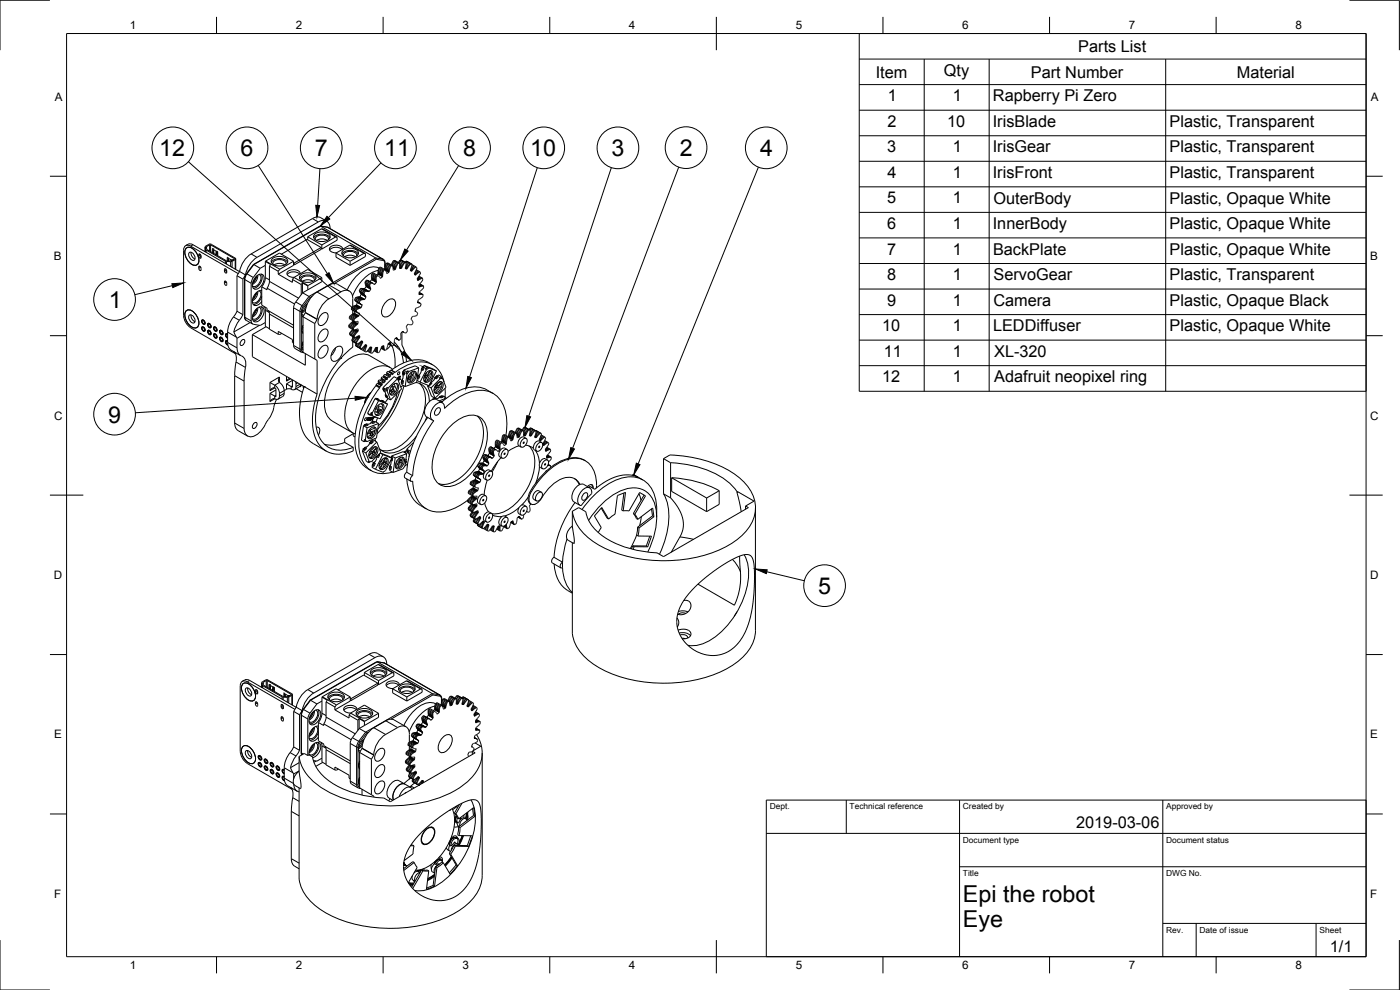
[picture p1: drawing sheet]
<svg xmlns="http://www.w3.org/2000/svg" width="420mm" height="297mm" viewBox="0 0 420 297" stroke-linecap="round" stroke-linejoin="round" font-family="sans-serif">
<defs><g id="words">
<g font-size="7">
<text x="47.8" y="46.9">12</text>
<text x="72.2" y="46.9">6</text>
<text x="94.4" y="46.9">7</text>
<text x="115.3" y="46.9">11</text>
<text x="139" y="46.9">8</text>
<text x="159.1" y="46.9">10</text>
<text x="183.5" y="46.9">3</text>
<text x="204" y="46.8">2</text>
<text x="228.2" y="46.9">4</text>
<text x="32.7" y="92.4">1</text>
<text x="32.4" y="126.8">9</text>
<text x="245.5" y="178.2">5</text>
<text x="289" y="270.6">Epi the robot</text>
<text x="289" y="278.1">Eye</text>
</g>
<g font-size="4.9">
<text x="323.6" y="15.6">Parts List</text>
<text x="262.8" y="23.3">Item</text>
<text x="283.3" y="22.8">Qty</text>
<text x="309.4" y="23.3">Part Number</text>
<text x="371.2" y="23.3">Material</text>
<text x="266.5" y="30.4">1</text>
<text x="285.9" y="30.4">1</text>
<text x="298" y="30.4">Rapberry Pi Zero</text>
<text x="266.3" y="38.1">2</text>
<text x="284.2" y="38.1">10</text>
<text x="297.9" y="38.1">IrisBlade</text>
<text x="351" y="38.1">Plastic, Transparent</text>
<text x="266.3" y="45.7">3</text>
<text x="285.9" y="45.7">1</text>
<text x="297.9" y="45.7">IrisGear</text>
<text x="351" y="45.7">Plastic, Transparent</text>
<text x="266.4" y="53.4">4</text>
<text x="285.9" y="53.4">1</text>
<text x="297.9" y="53.4">IrisFront</text>
<text x="351" y="53.4">Plastic, Transparent</text>
<text x="266.3" y="61.1">5</text>
<text x="285.9" y="61.1">1</text>
<text x="298.2" y="61.1">OuterBody</text>
<text x="351" y="61.1">Plastic, Opaque White</text>
<text x="266.3" y="68.7">6</text>
<text x="285.9" y="68.7">1</text>
<text x="297.9" y="68.7">InnerBody</text>
<text x="351" y="68.8">Plastic, Opaque White</text>
<text x="266.3" y="76.4">7</text>
<text x="285.9" y="76.4">1</text>
<text x="298" y="76.4">BackPlate</text>
<text x="351" y="76.4">Plastic, Opaque White</text>
<text x="266.3" y="84.1">8</text>
<text x="285.9" y="84.1">1</text>
<text x="298.2" y="84.1">ServoGear</text>
<text x="351" y="84.1">Plastic, Transparent</text>
<text x="266.3" y="91.7">9</text>
<text x="285.9" y="91.7">1</text>
<text x="298.1" y="91.8">Camera</text>
<text x="351" y="91.8">Plastic, Opaque Black</text>
<text x="264.8" y="99.4">10</text>
<text x="285.9" y="99.4">1</text>
<text x="298" y="99.4">LEDDiffuser</text>
<text x="351" y="99.4">Plastic, Opaque White</text>
<text x="265.3" y="107">11</text>
<text x="285.9" y="107">1</text>
<text x="298.4" y="107">XL-320</text>
<text x="264.8" y="114.7">12</text>
<text x="285.9" y="114.7">1</text>
<text x="298.4" y="114.8">Adafruit neopixel ring</text>
<text x="323" y="248.5">2019-03-06</text>
<text x="399.1" y="285.7">1/1</text>
</g>
<g font-size="3.5">
<text x="39" y="8.8">1</text>
<text x="88.8" y="8.8">2</text>
<text x="138.8" y="8.8">3</text>
<text x="188.7" y="8.8">4</text>
<text x="238.8" y="8.8">5</text>
<text x="288.7" y="8.8">6</text>
<text x="338.8" y="8.8">7</text>
<text x="388.8" y="8.8">8</text>
<text x="16.4" y="30.2">A</text>
<text x="411.4" y="30.2">A</text>
<text x="16.2" y="78">B</text>
<text x="411.2" y="78">B</text>
<text x="16.2" y="125.9">C</text>
<text x="411.2" y="125.9">C</text>
<text x="16.2" y="173.7">D</text>
<text x="411.2" y="173.7">D</text>
<text x="16.2" y="221.6">E</text>
<text x="411.2" y="221.6">E</text>
<text x="16.2" y="269.4">F</text>
<text x="411.2" y="269.4">F</text>
<text x="39" y="290.8">1</text>
<text x="88.8" y="290.8">2</text>
<text x="138.8" y="290.8">3</text>
<text x="188.7" y="290.8">4</text>
<text x="238.8" y="290.8">5</text>
<text x="288.7" y="290.8">6</text>
<text x="338.8" y="290.8">7</text>
<text x="388.8" y="290.8">8</text>
</g>
<g font-size="2.5">
<text x="231" y="242.9">Dept.</text>
<text x="255" y="242.9">Technical reference</text>
<text x="289" y="242.9">Created by</text>
<text x="350" y="242.9">Approved by</text>
<text x="289" y="252.8">Document type</text>
<text x="350" y="252.8">Document status</text>
<text x="289" y="262.9">Title</text>
<text x="350" y="262.9">DWG No.</text>
<text x="350" y="279.9">Rev.</text>
<text x="360" y="279.9">Date of issue</text>
<text x="396" y="279.9">Sheet</text>
</g>
</g></defs>
<g fill="none" stroke="#000" stroke-width=".3">
<path d="M15 .1h-15v15M20 10.1h390v276.9h-390zM65 5.1v5M115 5.1v5M165 5.1v5M215 5.1v10M257.9 17.7h152.1M257.9 10.1v107.3h152.1M265 5.1v5M277.4 17.7v99.7M296.9 17.7v99.7M315 5.1v5"/>
<path d="M349.8 17.7v99.7M365 5.1v5M405 .1h15v15M257.9 25.4h152.1M257.9 33.1h152.1M15 52.9h5M56.5 48.5l64.4 57.3M77.5 49.6l20.8 32.5M96 50.6l-.7 11M114.3 48.9l-15.7 16.4M137.6 49.7l-15.6 25.3M161.2 50.3l-20.3 62.8"/>
<path d="M183.5 50.3l-24.8 74.6M203.7 50.2l-31.8 84.3M227.6 50.2l-36.1 89M257.9 40.7h152.1M257.9 48.4h152.1M257.9 56.1h152.1M410 52.9h5M55.1 75.1v19.6M55.8 74.6a1.8 1.8 0 0 1 2.7 .6 3.2 3.2 0 0 1 .6 4.3 3.2 3.2 0 0 1-3.4-2.6 2.65 2.65 0 0 1 .1-2.3zM56.9 75.7a1.57 1.57 0 0 1 1.4 2.4 1.57 1.57 0 0 1-1.4-2.4zM57.2 73.9l14.3 8.2M57.2 73.8a1.29 1.29 0 0 0-1.5-.1 1.29 1.29 0 0 0-.6 1.4"/>
<path d="M57.3 75.7a1.97 1.97 0 0 0 1.2 2M57.9 73.4l-.7 .5M57.9 73.4l14 8.1M57.9 73.4l-.4-.2a1.73 1.73 0 0 0-1.8 .5M59.6 76.4l.2-.2 .4 .2 .1 .9M59.6 76.8l.4 .6 .3-.2M59.6 76.4v.4M60 76.2l-.4 .2M60 79.9l-.4 .2M60.2 76.9l.1 .1M60.2 76.9v.3M60.2 77.2l.2 .1"/>
<path d="M60.2 76.5l-.6 .3M60.3 76.8l-.1 .1M61.6 75.6v-1.7l1.6-.7 7.4 4.3v.4M61.6 74.1l.1 .7M61.7 74.8v.8M61.7 74.8l.2 .2M61.8 75v.7M61.8 75l5.8 3.4M62 74l.1 .9 5.8 3.3M62 74v.5M62 74l.9-.5v1.8M62.9 73.4h.3"/>
<path d="M63.2 73.5l7.1 4.3a2.28 2.28 0 0 1-2.3 .4h-.1M63.2 73.5v2M63.7 74.7l.3 .2M63.9 74.7h.1M63.9 74.7l-.2 1.1M64 74.8v1.2M64 74.9l.1 1.1M64.2 76.1l-.1-1.2 .8 .5-.1 1M65 75.5v1M65.2 75.4l-.2 .1M65.2 75.4h.1M65.2 75.4l.1 1.3"/>
<path d="M65.3 75.5l-.1 1.2M67.6 78.4v.7M67.7 78.4h.3M68.2 77.3v1M68.3 77.2l-.1 .1M68.3 77.2v.1M68.4 77.3l.2 1M68.4 77.4v.9M68.6 78.3v-.8l.8 .5v.3M69.2 78.5h-1.2v.8M69.2 78.5v1.5M69.5 78.1h.3"/>
<path d="M69.6 78l-.1 .2M69.7 78h.1M69.7 78.4l-.5 .1M70.3 77.6v.1M70.6 77.9l-.9 .5v1.6l-.2 .1 .2-.1M70.6 77.9v2.9M70.7 77.7v3.1M75.4 76.2l1.7 1M75.4 76.2a7.9 7.9 0 0 0-3.5 5.3M76.2 79.4l-2.2 2.7M76.2 79.4l1.9 1.1M76.2 79.4l-2.1 2.8"/>
<path d="M77.1 77.2a7.9 7.9 0 0 0-3.4 5.3M79.6 78.5v4.8M79.6 79.6l-1.5 .9M79.6 78.5l1.6 .9-.3 .5M79.7 78.3l4.2-2.4 4.2 2.5M79.7 78.3l-.1 .2M79.7 78.3l4.3 2.5M80.9 79.9l2.6 1.5M80.9 79.9v4.5M81.4 78.7a3.2 3.2 0 0 1 4.9 0M81.7 77.7a3.4 3.4 0 0 1 4.6 .3 1.57 1.57 0 0 1-1.8 1.8h-1.3a1.43 1.43 0 0 1-1.4-.6 1.43 1.43 0 0 1-.1-1.5zM81.9 79.3a1.62 1.62 0 0 1 2.2-1.4l1.3 .4 .4 .4v.6"/>
<path d="M82.3 79.5a3 3 0 0 1 3.2 0M88.1 78.8l.2 .1M88.1 78.4l-4.1 2.4M88.1 78.4v1.2l-4.6 2.7M88.1 79.4l.2 .1M88.3 78.9v.6M92.4 71v.9M92.4 71l4.2 2.5M93.8 65.6l1.7 1-18.4 10.6M93.8 65.6l-18.4 10.6M93.8 65.6l1.1-.5a3.6 3.6 0 0 1 3.1 1.2M94.2 71.4a3.2 3.2 0 0 1 4.8 0"/>
<path d="M94.4 70.3a3.4 3.4 0 0 1 4.6 .4 1.57 1.57 0 0 1-1.8 1.7h-1.2a1.43 1.43 0 0 1-1.5-.5 1.43 1.43 0 0 1-.1-1.6zM94.6 71.9a1.62 1.62 0 0 1 2.2-1.4l1.3 .4 .4 .5v.5M95 72.1a3 3 0 0 1 3.2 0M95.5 66.6a2.15 2.15 0 0 1 2.5-.3 2.15 2.15 0 0 1 1.1 2.3M96.1 67.8l2.4 .5-.2-.1M96.2 67.8l-20.1 11.6M96.2 67.8l2.1 .4M96.2 67.8l-20 11.6M96.2 67.8l16.6 9.6M96.4 74.3l-4.3-2.5-7.7 4.5M96.4 74.3l-8.1 4.6M96.4 74.3v.5l-8.1 4.7"/>
<path d="M96.4 74.6l.2 .1M96.5 68.7l4.7 2.5M96.5 68.7l4.2 2.4M96.5 68.7l-4.1 2.3M96.6 73.5v1.2M98.2 68.1l.1 .1M98.3 68.2l16.8 9.6M100.7 71.1l-4.1 2.4M100.7 71.1l.5 .1M100.8 75.9l4.3 2.5M100.8 75.9v1.3l4.3 2.4M101.2 71.2v.9l-4.6 2.6"/>
<path d="M102.6 76.2a3.2 3.2 0 0 1 4.9 0M102.7 74.9a2.7 2.7 0 0 0-3.8 .1M102.8 74.8a2.33 2.33 0 0 0-3.7-.6 1.04 1.04 0 0 0 .9 1.6l1 .1M102.9 75.2a3.4 3.4 0 0 1 4.6 .4 1.57 1.57 0 0 1-1.8 1.7h-1.3a1.43 1.43 0 0 1-1.4-.5 1.43 1.43 0 0 1-.1-1.6zM103.1 76.8a1.62 1.62 0 0 1 2.2-1.4l1.3 .4 .4 .5v.5M103.5 77a3 3 0 0 1 3.2 0M105 73.6l4.7 2.5M105 73.6l4.2 2.4M105 73.6l-4.2 2.3M105.1 78.4v1.2M109.2 76l-4.1 2.4M109.2 76l.5 .1"/>
<path d="M109.7 76.1v.9l-4.6 2.6M112.8 77.4l.1 .4M112.8 77.4l2 .3 .7 1.3M112.8 77.4l-20.1 11.5M112.9 77.8l-12.6 7.3M112.9 77.8l2 .4M114.8 77.7l.3 .1M115.1 77.8l.4 .5 .1 .6M115.5 79v1.2M115.6 78.9l-.1 .1M115.6 78.9v.9M115.6 79.8l1.4 .8"/>
<path d="M115.6 79.8l-.1 .3M115.7 79.4l1.4 .8M115.7 79.4l-.1 .4M115.8 79.1l1.4 .8M115.8 79.1l-.1 .3M116.1 79l1.4 .8M116.1 79l.2-.1 2.6 1.4M116.1 79l-.3 .1M117.2 79.9l-.1 .3M117.4 79.5h.1M117.5 79.8l-.3 .1M117.5 79.8l.3-.1v.2"/>
<path d="M117.5 79.2l1.4 .8M117.5 79.2l-.1 .3M117.7 78.9l1.4 .8M117.7 78.9l-.2 .3M117.8 79.9l1 .6M117.8 78.6l1.5 .8M117.8 78.6l-.1 .3M117.8 79.9l.2 .5M118 78.3l1.4 .8M118 78.3l-.2 .3M118.2 78.2l1.5 .8M118.2 78.2l1.7 .8"/>
<path d="M118.2 78.2l-.2 .1M119.1 79.7l-.2 .3M119.3 79.4l-.2 .3M119.4 79.1l-.1 .3M119.6 78.6l1.5 .8M119.6 78.6l-.1 .1M119.7 79l-.3 .1M119.8 78.3l1.5 .8M119.8 78.3l-.2 .3M119.9 79h-.2M119.9 79v1.2M119.9 79.2l1 .5"/>
<path d="M120 80l.6 .3M120 79.7l.7 .4M120 79.5l.8 .5M120 78l1.5 .8M120 78h.3M120 78l-.2 .3M120.3 78l1.4 .8M120.3 78l1.6 .9M120.8 80l-.2 .3M120.9 79.7l-.1 .3M121.1 79.4l-.2 .3M121.3 79.1l-.2 .3"/>
<path d="M121.5 78.8l-.2 .3M121.5 78.8h.2M121.6 78.6l1.5 .8M121.6 78.6v.1M121.7 78.8l.2 .1M121.8 80l.6 .4M121.8 79.8l.7 .4M121.8 79.8v.2M121.8 79.5l.8 .5M121.9 79.2l.9 .5M121.9 78.3l1.4 .8M121.9 78.3l.2 .1"/>
<path d="M121.9 78.3l-.3 .3M121.9 79.1l-.1 .7M121.9 78.9v.2M122.1 78.4l1.4 .8M122.1 78.4l1.6 .9M122.6 80l-.1 .2M122.8 79.7l-.2 .3M123.1 79.4l-.3 .3M123.3 79.1l-.2 .3M123.3 79.1l.4 .2M123.6 79.7l1 .6M123.7 79.4l1.1 .7"/>
<path d="M123.7 79.3l-.4 1.2M257.9 63.7h152.1M257.9 71.4h152.1M257.9 79.1h152.1M51.7 85.7l-11.3 2.7M55.1 94.7l.5 1.8 1.1 1.5 13.9 8.1M55.8 93.4a1.8 1.8 0 0 1 2.7 .6 3.2 3.2 0 0 1 .6 4.3 3.2 3.2 0 0 1-3.4-2.6 2.65 2.65 0 0 1 .1-2.3zM56.9 94.5a1.57 1.57 0 0 1 1.4 2.4 1.57 1.57 0 0 1-1.4-2.4zM57.3 94.5a1.97 1.97 0 0 0 1.2 2M59.6 80.1l.2-.3 .4 .3 .1 1-.5-.1-.2-.5M59.6 80.1v.4M60.2 80.2l-.6 .3"/>
<path d="M60.6 98.1a.76 .76 0 0 1 .8 .4 .76 .76 0 0 1-.1 .9l-.6-.5zM60.6 96.1a.76 .76 0 0 1 .8 .3 .76 .76 0 0 1-.1 .9l-.6-.4zM60.7 96.3l.5 .1 .1 .6-.4-.1zM60.7 98.3l.5 .2 .1 .6-.4-.1zM62.4 99.2a.76 .76 0 0 1 .8 .3 .76 .76 0 0 1-.1 .9l-.6-.4zM62.4 97.1a.76 .76 0 0 1 .8 .4 .76 .76 0 0 1-.1 .9l-.6-.5zM62.5 97.3l.5 .1 .1 .7-.4-.2zM62.5 99.4l.5 .1 .1 .6-.4-.1zM64.2 98.1a.76 .76 0 0 1 .8 .4 .76 .76 0 0 1-.1 .9l-.7-.5zM64.3 98.3l.5 .2 .1 .6-.5-.1zM66 99.2a.76 .76 0 0 1 .8 .3 .76 .76 0 0 1-.1 .9l-.7-.4zM66.1 99.4l.5 .1 .1 .6-.5-.1z"/>
<path d="M67.4 84.6l.1-.3 .4 .2 .1 1.1-.5-.2-.1-.4M67.4 80.9l.3-.2 .4 .6M67.4 81.3l.5 .6 .2-.6M67.4 80.9v.4l.5-.4M67.4 84.6v.4l.5-.4M67.7 80.7l-.3 .2M67.7 84.4l-.3 .2M67.9 81.3v.3M67.9 81.3l.2 .1M67.9 81.7l.2 .1M68.1 81.2l-.2 .1M68.3 99.6l2.6 1.5"/>
<path d="M68.3 99.6v3.2M70.1 95.1l-1.4 2.6-.4 1.9M70.2 99.6l.7 1.5M71.1 82.7l1.8 1M71.1 93.4l1.8 1M71.1 82.7v10.7M71.1 93.4l-1 1.7M71.8 96.1l-1 1.7-.6 1.8M71.9 81.5l1.8 1M71.9 81.5l-.8 1.2M71.9 81.4h-.1M72.9 83.7v10.7"/>
<path d="M72.9 94.4l-1.1 1.7-1.7-1M73.4 95.1l.1 .5 .4 .5M73.4 83.8v11.3M73.4 83.8l.1 .1M73.4 95.1l.1 .1M73.5 95.2l1.9 1.1M73.5 83.9l1.9 1.1M73.5 83.9v11.3M73.5 95.2l.4 .9M73.7 82.5l-.8 1.2M73.9 96.1l1.9 1.1M74 82.1l-.6 1.7"/>
<path d="M74 82.1h.1M74.1 82.2l1.9 1.1M74.1 82.2l-.6 1.7M75.1 96.8l-4.9 2.8M75.4 85v11.3M75.4 96.3a.89 .89 0 0 0 .6 1M76 83.3l-.6 1.7M76.8 83l-.9 1.7M76.8 87.9l-.9 1.7M76.8 92.8l-.9 1.7M77 92.6a1.26 1.26 0 0 1 1.8-.5 1.26 1.26 0 0 1 .4 1.8 2.8 2.8 0 0 1-3 2.6 2.8 2.8 0 0 1 .8-3.9zM77 82.8a1.26 1.26 0 0 1 1.8-.5 1.26 1.26 0 0 1 .4 1.8 2.8 2.8 0 0 1-3 2.6 2.8 2.8 0 0 1 .8-3.9z"/>
<path d="M77.1 92.6l-.3 1-1 1.3M77.1 87.6l-.3 1.1-1 1.2M77.1 82.8l-.3 1-1 1.3M77.4 87.5a3 3 0 0 1-1.6 2.7M77.4 82.6a3 3 0 0 1-1.6 2.7M77.4 92.4a3 3 0 0 1-1.6 2.7M77.7 82.4a1.62 1.62 0 0 1 .1 2.6l-.9 .8-.7 .2-.5-.3M77.7 87.3a1.62 1.62 0 0 1 .1 2.6l-.9 .9-.7 .1-.5-.2M77.7 92.2a1.62 1.62 0 0 1 .1 2.6l-.9 .8-.7 .2-.5-.3M77.9 97.6l-6.8 3.9M78.1 80.5l-2.1 2.8M78.4 82.2a3.2 3.2 0 0 1-2.4 4.3"/>
<path d="M78.4 87.1l.2 .2M78.4 92a3.2 3.2 0 0 1-2.4 4.3M78.5 86v5.6l1.6 .9v.5l8 4.6M78.5 86l1.6 1v-.5M78.6 88.9a3.2 3.2 0 0 1-2.6 2.5M78.6 87.2a3.2 3.2 0 0 0-2.7 4.1 1.41 1.41 0 0 0 2.3-.4l.4-.5M79.4 92l.2 1.1M79.6 93.1l1.2 .7M79.6 83.3l1.3 .7M79.6 93.1v4.8l1.3 .7M79.6 96.8l-1.5 .8-2.1-.3M79.6 83.3l-.2 1.4-.8 1.3"/>
<path d="M79.8 98l-4.1 2.4M80.1 86.5l8.3 4.7M80.5 93.2l.4 1M80.9 84.4l8.7 5.1M80.9 94.2v4.6l2.6 1.5M80.9 94.2l7.2 4.2M80.9 84.4l-.2 .8-.5 1.2M83.5 82.3l4.3 2.4v-.9M83.5 81.4v.9M84 80.8l-.5 .6M87.8 83.8l2.6 1.6M88.1 92.3l1.9 1.1"/>
<path d="M88.1 92.3v11.3M88.2 83.2l4.2-2.4 4.2 2.5M88.2 83.2l4.3 2.5M88.2 83.2l-.4 .6M88.8 90.6l1.9 1.1M88.8 90.6l-.7 1.7M89.9 83.6a3.2 3.2 0 0 1 4.9 0M89.9 82.2a2.7 2.7 0 0 0-3.7 .2M90 93.4v11.3M90 93.4h.5M90.1 82.1a2.33 2.33 0 0 0-3.8-.6 1.04 1.04 0 0 0 1 1.6l.9 .1M90.2 82.6a3.4 3.4 0 0 1 4.6 .3 1.57 1.57 0 0 1-1.8 1.8h-1.3a1.43 1.43 0 0 1-1.4-.6 1.43 1.43 0 0 1-.1-1.5z"/>
<path d="M90.4 85.4v3M90.4 84.2a1.62 1.62 0 0 1 2.2-1.4l1.2 .4 .5 .4v.6M90.6 99.2l.3 .3M90.6 94.3l.6 .3M90.7 91.7l.3 .3M90.7 91.7l-.7 1.7M90.8 84.4a3 3 0 0 1 3.2 0M90.8 93.1l.2 .1M90.8 84.9v3M90.8 84.9l1.6 .9M90.8 84.9l-.4 .5M90.8 87.8l-2 2.8"/>
<path d="M90.8 87.8l1.9 1.1M90.9 99.9h.1M90.9 95h.1M90.9 95v10.7l3.6 2M90.9 95l3.6 2.1M90.9 98.6l-.3 .2M90.9 97.6l-.2 .6a1.89 1.89 0 0 0 .2 1.8M91 98.2l-.4 .3M91 92l-.6 1.4v11.3l.2 .6 .3 .3M91.6 93.7v.1M91.6 93.7l3.6 2.1M91.6 93.8l3.6 2"/>
<path d="M91.6 93.8l-.7 1.2M91.7 92.9l-1.1 1M92 91.3l-.4 1-1 1.3M92.2 91.1v.1M92.3 91.1a3.2 3.2 0 0 0-1.4 4M92.4 85.8v1.2M92.4 87l-1.6 .8M92.5 85.7l-.1 .1M92.7 88.9l.3 .4M92.7 88.9l-2 2.8M93 89.3l-2 2.7M93.6 88.9l-.6 .4"/>
<path d="M94.5 97.1v10.6M95.2 95.8l-.7 1.3M95.2 87.6a7.8 7.8 0 0 0-3.6 6.1M96.6 99.2a1.08 1.08 0 0 1 1.4-.4 1.08 1.08 0 0 1 .4 1.5l-.7 1.4a1.16 1.16 0 0 1-1.2 .9 1.16 1.16 0 0 1-1.1-1.1l.2-1zM96.6 94.3a1.08 1.08 0 0 1 1.4-.4 1.08 1.08 0 0 1 .4 1.5l-.7 1.4a1.16 1.16 0 0 1-1.2 .9 1.16 1.16 0 0 1-1.1-1.1l.2-1zM96.6 83.3v1.2l-4.2 2.5M96.6 83.3l-4.1 2.4M98.7 89.6a7.8 7.8 0 0 0-3.5 6.2M98.8 85.5l-3.6 2.1 3.5 2.1M98.8 85.5l3.5 2.1M98.8 85.5l1.1-.4h1l3.9 2.2M102.3 87.6l-3.6 2.1"/>
<path d="M102.3 87.6a2.16 2.16 0 0 1 2.5-.3 2.16 2.16 0 0 1 1.1 2.3M104.7 97.9v.3l1.4 .8M104.7 97.9l1.4 .8M104.7 97.6l1.4 .8M104.7 97.6v.3M104.8 95.3v.3l1.4 .8M104.8 95.3l1.5 .8M104.9 100l1.4 .8M104.9 100v.3M104.9 97.4l1.4 .8M104.9 94.9l1.4 .9M104.9 94.9l-.1 .4"/>
<path d="M104.9 97.4l-.2 .2M105.1 99.7l1.4 .8M105.1 99.7l-.2 .3M105.2 97.1l1.4 .8M105.2 94.7l1.4 .9M105.2 94.7l-.3 .2M105.2 97.1l-.3 .3M105.3 99.4l1.4 .8M105.3 99.4l-.2 .3M105.4 96.9l1.4 .8M105.4 96.9l-.2 .2M105.4 92.8l1.6 .9"/>
<path d="M105.4 92.8l1.4 .8M105.4 94.5l1.4 .8M105.4 94.5l-.2 .2M105.5 92.5l1.4 .8M105.5 92.5l-.1 .3M105.5 99.2l1.4 .8M105.5 99.2l-.2 .2M105.6 96.7l1.4 .8M105.6 96.7l-.2 .2M105.6 92.1l1.4 .8M105.6 92.1l-.1 .4M105.7 94.3l1.4 .9"/>
<path d="M105.7 94.3l-.3 .2M105.7 99l1.4 .8M105.7 99l-.2 .2M105.7 96.6l1.4 .8M105.7 96.6l-.1 .1M105.8 98.8l-.1 .2M105.9 94.2l1.4 .8M105.9 92l1.4 .8M105.9 96.5l1.4 .8M105.9 96.5l-.2 .1M105.9 92l-.3 .1M105.9 94.2l-.2 .1"/>
<path d="M105.9 89.6v2.4M105.9 93.1v1.1M105.9 96.2v.3M105.9 96.5h.1M105.9 96.3l1.5 .9M106 94.2l1.4 .8M106 94.2h-.1M106 96.3l1.4 .8M106 96.3h.1M106 96.3l-.1 .2M106.1 98.7v.3M106.1 99l1.3-.3 .1 .6"/>
<path d="M106.1 98.4v.3M106.1 94.1l1.4 .8M106.1 91.8l1.4 .9M106.1 99l1.1 .6M106.1 91.8l-.2 .2M106.1 94.1l-.1 .1M106.2 94l1.5 .8M106.2 94l-.1 .1M106.2 96.4h1.2M106.3 96.1l-.1 .3M106.3 94l1.4 .8M106.3 94h-.1"/>
<path d="M106.3 98.2l-.2 .2M106.3 95.8v.3M106.4 91.7l1.4 .8M106.4 91.7l-.3 .1M106.4 89.9l1.4 .9M106.4 89.9l.1 .2M106.4 93.4l-.1 .6M106.4 99l1 .5M106.5 90.1l1.4 .8M106.5 90.1l.2 .2M106.6 91.7l1.3 .8M106.6 89.6l1.4 .8"/>
<path d="M106.6 89.6l-.2 .3M106.6 97.9l-.3 .3M106.6 95.6l-.3 .2M106.7 98.9l.8 .5M106.7 91.6l1.4 .8M106.7 91.6l-.3 .1M106.7 90.3l1.4 .8M106.7 89.3l1.4 .8M106.7 89.3l-.1 .3M106.7 90.3l.1 .1M106.8 98.9l.7 .4M106.8 97.7l-.2 .2"/>
<path d="M106.8 93.6l.2 .1M106.8 91.6l1.4 .8M106.8 91.6h-.1M106.8 90.4l1.6 .9M106.8 90.4l1.4 .8M106.8 95.3l-.2 .3M106.9 93.3l-.1 .3M106.9 91.5l1.4 .9M106.9 91.5l-.1 .1M106.9 100l-.2 .2M107 89.2l1.4 .8M107 89.2l-.3 .1"/>
<path d="M107 93.7l.8 .2M107 97.5l-.2 .2M107 91.5l1.4 .8M107 91.5h-.1M107 92.9l-.1 .4M107.1 95.2l-.3 .1M107.1 99.8l-.2 .2M107.1 97.4l-.1 .1M107.2 89.1l1.4 .8M107.2 89.1l-.2 .1M107.3 90.7h.1M107.3 95l-.2 .2"/>
<path d="M107.3 92.8l-.3 .1M107.3 97.3l-.2 .1M107.3 90.7l1.4 .9M107.3 90.7l-.3 .8M107.4 97.2l-.1 .1M107.4 99.5l-.3 .3M107.4 96.4h.1M107.4 97.1v.1M107.4 89.1l1.5 .8M107.4 89.1h-.2M107.5 99.4l-.1 .1M107.5 96.4l-.1 .7"/>
<path d="M107.5 99.3v.1M107.5 94.9l-.2 .1M107.5 92.7l-.2 .1M107.6 89.1l1.4 .8M107.6 89.1h.1M107.6 89.1h-.2M107.7 94.8l-.2 .1M107.7 94.8h.1M107.7 89.1l1.5 .8M107.7 89.1h.2M107.8 93.9l.1 .1M107.8 92.5l-.3 .2"/>
<path d="M107.8 87.2l1.4 .8M107.8 87.2l.1 .2M107.8 90.8l.1 .1M107.8 94h.1M107.9 89.1l1.4 .8M107.9 87.4l1.4 .8M107.9 87.4l.1 .2M107.9 94l-.2 .8M107.9 92.5h-.1M107.9 90.9l.3 .3M108 89.1l1.4 .8M108 89.1h-.1"/>
<path d="M108 90.4l-.2 .4M108 87.6l1.4 .9M108 86.9l1.4 .8M108 86.9l-.2 .3M108 87.6l.1 .2M108 89l1.5 .8M108 89v.1M108.1 87.8l1.4 .9M108.1 87.8l.1 .2M108.1 92.4l-.2 .1M108.1 90.1l-.1 .3M108.2 86.6l1.4 .8"/>
<path d="M108.2 86.6l-.2 .3M108.2 88l1.4 .8M108.2 88l.1 .1M108.2 92.4h-.1M108.2 91.2l.2 .1M108.3 88.1l1.4 .8M108.3 88.1h.1M108.3 92.4h-.1M108.4 88.1l1.4 .8M108.4 88.1v.1M108.4 91.3l.2 .1M108.4 92.3l-.1 .1"/>
<path d="M108.4 88.2l1.4 .9M108.4 86.5l1.4 .9M108.4 86.5h.3M108.4 86.5l-.2 .1M108.4 88.2l-.4 .8M108.5 91.4l.2 .1M108.6 91.4l.1 .1M108.6 89.9l-.5 .2M108.7 86.5l1.4 .9M108.7 86.5l.2 .1M108.7 91.5v.1M108.7 91.6l-.3 .7"/>
<path d="M108.9 86.6l1.4 .8M108.9 86.6h.1M108.9 89.9h-.3M109 86.6l1.4 .8M109 86.6l.4 .1M109 89.9h-.1M109 89.9h.4M109.1 86.6l1.6 .9M109.2 88l.1 .2M109.3 88.2l.1 .3M109.4 86.7l1.4 .8M109.4 88.5l.1 .2"/>
<path d="M109.4 87.7l-.2 .3M109.5 89.8l-.1 .1M109.5 88.7l.1 .1M109.5 84.6l1.5 .8M109.5 84.6l.1 .3M109.6 84.9l1.4 .8M109.6 84.9v.3M109.6 85.2l1.4 .8M109.6 85.2l.1 .2M109.6 88.8l.1 .1M109.6 87.4l-.2 .3M109.7 85.4l1.4 .8"/>
<path d="M109.7 85.4v.2M109.7 88.9h.1M109.7 85.6l1.4 .8M109.7 85.6l.1 .1M109.7 84.3l1.5 .8M109.7 84.3l-.2 .3M109.8 85.7l1.4 .8M109.8 85.7l.1 .1M109.8 88.9v.2M109.8 89.1l-.3 .7M109.8 87.4h-.2M109.8 87.4h.5"/>
<path d="M109.9 85.8l1.4 .8M109.9 85.8v.1M109.9 86l1.4 .8M109.9 85.9l1.4 .8M109.9 85.9v.1M109.9 86l-.5 .7M110 84.1l1.4 .8M110 84.1h.2M110 84.1l-.3 .2M110.2 84.1l1.4 .8M110.2 84.1l.2 .1M110.3 87.4h.1"/>
<path d="M110.4 84.2l1.4 .8M110.4 84.2l1.6 .9M110.4 87.4l.3 .1M110.8 87.5h-.1M111 85.4v.3M111 85.7v.3M111 86l.1 .2M111.1 86.2v.2M111.1 86.4l.1 .1M111.2 86.5l.1 .1M111.3 86.6v.1M111.3 86.8l-.5 .7"/>
<path d="M111.3 86.7v.1M111.4 84.9l-.4 .5M111.4 84.9h.2M111.5 83l1.4 .8M111.5 83v.2M111.5 83.2l1.4 .8M111.5 82.6l1.4 .8M111.5 83.2v.2M111.5 83.4l1.4 .9M111.5 82.3l1.4 .8M111.5 82.3l.5-.4 1.4 .8M111.5 82.3v.7"/>
<path d="M111.5 83.4v.2M111.5 83.6l1.4 .8M111.5 83.6l.1 .1M111.5 83.9l1.5 .8M111.5 83.9l-.5 .6M111.6 83.8l1.4 .9M111.6 83.7l1.4 .8M111.6 83.7v.1M111.6 83.8l-.1 .1M111.6 84.9l.2 .1M111.7 82.1l1.5 .8M111.8 85l.2 .1"/>
<path d="M112 85.1l.4 .2M112.2 85.2l.2 .1M112.9 84v.3M112.9 83.4v.6M112.9 84.3v.1M112.9 83.1v.3M112.9 84.4l.1 .1M113 84.7l-.6 .6M113 84.5v.2M113 84.7h.1M113.2 82.9l-.3 .2M113.4 82.7l.8 .8"/>
<path d="M113.4 82.2l1.4 .8M113.4 82.2l-.3 .3M113.4 82.7l-.2 .2M113.4 82.1l1.4 .8M113.4 82.1v.1M113.4 82l1.5 .8M113.4 81.8l1.4 .8M113.4 81.6l1.5 .9M113.4 81.6v.4M113.4 82v.1M113.5 81.4l1.4 .8M113.5 81.4l-.1 .2"/>
<path d="M113.5 81.2a11.7 11.7 0 0 0-7.7 7.6M113.5 81.1l1.4 .8M113.5 81.1v.3M113.6 80.8l1.4 .8M113.6 80.8l-.1 .3M113.6 80.5l1.4 .8M113.6 80.5v.3M113.7 80.4a5.7 5.7 0 0 0-6.1 1.8l-2.2 2.5-1.2 2.3M113.9 80.3l1.4 .8M113.9 80.3l.2-.2 1.4 .8M113.9 80.3l-.3 .2M114.2 83.5h.1"/>
<path d="M114.8 83l-.6 .5M114.8 82.9v.1M114.8 82.6l.1 .2M114.9 82.8l-.1 .1M114.9 82.5l-.1 .1M114.9 82.2v.3M114.9 81.9v.3M115 81.6l-.1 .3M115 81.3v.3M115.3 81.1l-.3 .2M115.4 80.7l1.4 .8M115.4 80.7l-.1 .1"/>
<path d="M115.4 80.5l1.4 .8M115.4 80.5v.2M115.4 80.3l1.5 .8M115.4 80.3v.2M115.5 80.1l1.4 .8M115.5 80.1l-.1 .2M115.5 80.9l1.3 .7M115.5 80.9l-.2 .2M115.5 80.9l.2 .2M115.7 81.1l.4 .9 .6-.3M115.7 90.7a1.8 1.8 0 0 1 2.7-.6 3.9 3.9 0 0 1-2.9 5 1.8 1.8 0 0 1-.8-2.7zM115.7 81.1l1 .6"/>
<path d="M116.8 81.6l-.1 .1M116.8 81.5v.1M116.8 81.3v.2M116.9 81.1l-.1 .2M116.9 80.9v.2M117 80.6l-.1 .3M117.1 80.2l-.1 .4M117.9 80.2l.8 .5M118 80.5l.6 .4M118 80.4l.7 .4M118 80.4v.7l.6-.2M118.7 80.8l-.1 .1"/>
<path d="M118.9 80.3l-.2 .5M118.9 80v.3M119.9 80.2l.5 .3M119.9 80.2v.4l.5-.1M119.9 80.1l.6 .4M120.5 80.5h-.1M120.6 80.3l-.1 .2M120.6 99.6v4l1 2.2 .4 2.7M120.8 99.5l.4 .2M120.8 99.5l.3 .2M120.8 99.5l-.6 .8a1.73 1.73 0 0 1-.4 1.8M121.1 99.7h.1"/>
<path d="M121.6 80.4l.5 .3M121.6 80.4l.6 .3M121.6 80.4v.2l.5 .1M121.7 80.2l.6 .3M121.7 80.2l-.1 .2M121.8 80l-.1 .2M122.2 80.7h-.1M122.3 80.5l-.1 .2M122.5 80.2l-.2 .3M123.1 81.1l.5 .3M123.1 80.9l.6 .3M123.2 80.8l.6 .3"/>
<path d="M123.3 80.6l.6 .3M123.3 80.5l-.2 .6M123.4 95.7v.1M123.4 95.8a1.15 1.15 0 0 1 .2 1.6l-1.2-.1-.5 .9a1.43 1.43 0 0 1-.1 1.7l-.6-.2M123.4 80.3l.7 .4M123.5 80l.8 .5M123.7 81.2l-.1 .2M123.8 81.1l-.1 .1M123.9 80.9l-.1 .2M124.1 80.7l-.2 .2M124.3 80.5l-.2 .2M124.4 82l.5 .3"/>
<path d="M124.4 82.2l.4 .3M124.5 81.8l.6 .4M124.5 93.3l.3 .2M124.5 93.2v.1M124.5 93.3l.2 .1M124.6 82.5h.1M124.6 81.6l.7 .4M124.6 80.3l-.3 .2M124.7 81.4l.8 .5M124.8 82.5h-.1M124.8 93.5a.83 .83 0 0 1 .4 1.1 .83 .83 0 0 1-1.2 .3l-.2 .1-.4 .7M124.8 81.1l1 .6"/>
<path d="M124.8 80.1l-.2 .2M124.8 80.1l.3 .3-.8 1.7 .4 .4M124.9 80.9l1.1 .6M124.9 82.3l-.1 .2M125.1 82.2l-.2 .1M125.2 83.7l.5 .3M125.2 83.6l.6 .3M125.2 83.6l.3 .6M125.3 82l-.2 .2M125.3 84l.3 .1M125.3 83.4l.7 .4M125.3 90.8h.1"/>
<path d="M125.3 90.7l.3 .2M125.4 84.1l.1 .1M125.4 90.8l.2 .1M125.5 83.2l.8 .5M125.5 81.9l-.2 .1M125.6 84.1l-.1 .1M125.6 90.9h.1M125.6 83l.9 .6M125.7 85.5l.2 .6M125.7 85.5l.7 .4M125.7 90.9l-.4-.2 .5 .2M125.7 90.9h.1"/>
<path d="M125.7 85.7l.5 .3M125.7 84l-.1 .1M125.7 82.9l1.1 .6M125.7 85.8l.4 .2M125.7 85.4v.1M125.8 86l.1 .1M125.8 88.3l.1 .1M125.8 88.2l.2 .2M125.8 85.4l.8 .5M125.8 88.1l.4 .2M125.8 88l.5 .3M125.8 87.9l.7 .4"/>
<path d="M125.8 81.7l-.3 .2M125.8 87.7l1.2 .7M125.8 88.4h.1M125.8 83.9l-.1 .1M125.8 90.9l.2 .1M125.9 85.2l1 .6M126 85.2l-.3 .2M126 85.1l1.1 .7M126 81.5l-.2 .2M126 81.5l.2 .4-1 1.7M126 91l-.6-.4 .8 .5M126 83.8l-.2 .1"/>
<path d="M126 88.4h-.1M126 91l.2 .1M126.1 86l-.2 .1M126.2 88.3l-.2 .1M126.2 86h-.1M126.2 91.1l.2 .1a1.82 1.82 0 0 1-1.5 1.2l-.4 .8M126.3 83.7l-.3 .1M126.3 88.3h-.1M126.3 88.3h.2M126.4 85.9l-.2 .1M126.5 83.6l-.2 .1M126.5 88.3l.5 .1"/>
<path d="M126.6 85.9h-.2M126.8 83.5l-.3 .1M126.8 83.5a1.69 1.69 0 0 1-.8 1.7M126.9 85.8l-.3 .1M127 88.4a2.18 2.18 0 0 1-1.4 1.5l-.3 .9M127.1 85.8h-.2M127.1 85.8a1.87 1.87 0 0 1-1.2 1.7l-.1 .9M257.9 86.7h152.1M257.9 94.4h152.1M15 100.7h5M64.2 100.2a.76 .76 0 0 1 .8 .4 .76 .76 0 0 1-.1 .9l-.7-.5zM64.3 100.4l.5 .1 .1 .7-.5-.2z"/>
<path d="M66 101.3a.76 .76 0 0 1 .8 .3 .76 .76 0 0 1-.1 .9l-.7-.5zM66.1 101.4l.5 .2 .1 .6-.5-.1zM68.3 102.8l2.8 1.6M68.3 100.5l-.1-.1a.45 .45 0 0 0-.3 .5 .45 .45 0 0 0 .4 .3M68.3 102.5l-.1-.1a.46 .46 0 0 0-.3 .6 .46 .46 0 0 0 .4 .3M68.3 102.3l-.2-.1a.71 .71 0 0 0-.4 .8 .71 .71 0 0 0 .7 .5M68.3 100.2l-.2-.1a.69 .69 0 0 0-.4 .8 .69 .69 0 0 0 .6 .6M68.3 102.7l.2 1.2 .5 .8 3.2 2M70.3 105.5a4.6 4.6 0 0 1 .3 4.3l-.2 2.9M70.4 112.7v14.2l2.9 1.7M70.4 112.7l2.9 1.6M70.8 108.6l2.9 1.6"/>
<path d="M70.9 101.1l.2 .4M71.1 101.5v2.9M71.1 104.4l.2 1.1 .8 1.1a2.77 2.77 0 0 1 1.6 3.6M72.5 102.2l.8-.3a1.16 1.16 0 0 1-1 1.7l-.3-.4zM73.3 114.3v14.3M73.7 110.2l-.4 4.1M75.7 100.4v6.6l19.5 11.2M75.7 100.4l15.9 9.2v-3.5M81 114.8l1.4 .8M81 118l1.4 .8M81 114.8v2.4M81 118v2.5"/>
<path d="M82.4 116.4a1.21 1.21 0 0 0-1.4 .8M82.4 119.7a1.25 1.25 0 0 0-1.4 .8M82.4 116.4l.4 .2v2.4l-.4-.2M82.4 115.6v.8M82.4 118.8v.9M82.4 116.4l-1.4 .8M82.4 119.7l-1.4 .8M82.5 115.6l1 1 .4 1.4M82.8 118.6l-.4 .2M82.8 117l-1.8 1M83 119.8l-.6 1.5a13.4 13.4 0 0 1-2.8 6.1 5.8 5.8 0 0 1-4.5 3.7 2.16 2.16 0 0 1-1.8-2.6M83.5 100.3v-.9l4.3 2.5v.9l.3 .1"/>
<path d="M83.9 113.1a1.26 1.26 0 0 0 0 1.7M83.9 114.8l-1.5 .8M83.9 113.1v1.7M83.9 118v.8M83.9 113.1l-2.9 1.7M83.9 118.8a.86 .86 0 0 1-.4 .9 .86 .86 0 0 1-1 0M83.9 114.8l1 1 .4 1.4M84.6 100l-.6 .4-.5-.1M85.3 117.2v.8M85.3 117.2l-1.4 .8M85.3 118l-1.4 .8M85.3 118l-.3 .8-1.6 1"/>
<path d="M85.6 117l-.3 .2M86 115.2l1.4 .8M86 112.9v1.4M86 115.2v1.6M86 116.8l-.4 .2M86 116.8l.7-.2 .7 .2M87 113.5l-1 .8M87.2 113.7l-1.2 .6M87.4 116v.8M87.8 114v2.2l-.4-.2M87.8 115.8l-.4 .2M87.8 114.1l-1.8 1.1"/>
<path d="M88.1 103.6l1.9 1.1M88.1 103.6l.2 .8 2.1 1.2M88.7 114.5l.1 .7M88.8 115.2v.8M88.8 116a.86 .86 0 0 1-.4 .9 .86 .86 0 0 1-1-.1M88.9 116.6l1.9 1.1M89.3 114.9l-.5 .3M89.9 116l.4-.1-.1-.5-.4 .7-1.4 .8M90 104.7l.4 .9M90 104.7h.5M90 115.3l-1.2 .7M90.4 105.6l.8 .2"/>
<path d="M90.6 104.1l.3 .2M90.8 102.9v.4M90.9 104.8h.1M90.9 103.5l-.3 .2M90.9 105.7l-.2 .1M90.9 102.5l-.2 .6a1.89 1.89 0 0 0 .2 1.8M91 103.1l-.4 .3M91.1 115.9v.6M91.3 116l-.1 .2M91.3 116h.1M91.3 116a18.3 18.3 0 0 0 .1 14.5l2 2.2 4.5 2.6M94.5 107.7l.7 .4v10.1"/>
<path d="M95.2 118.2a19 19 0 0 0-.2 14.1 7.6 7.6 0 0 0 10.1 3.3l.9-.3v-1.1M96.3 117.6a18.4 18.4 0 0 0-.6 13.3 7 7 0 0 0 9.2 3.7l1.1-.4M96.6 104.1a1.08 1.08 0 0 1 1.4-.4 1.08 1.08 0 0 1 .4 1.5l-.7 1.4a1.16 1.16 0 0 1-1.2 .9 1.16 1.16 0 0 1-1.1-1.1l.2-1zM100.6 104.4a1.26 1.26 0 0 1 1.7-.4 1.26 1.26 0 0 1 .5 1.7 2.8 2.8 0 0 1-3 2.6 2.8 2.8 0 0 1 .8-3.9zM100.7 104.4l-.3 1-1 1.3M102.3 107.5h.1M102.3 107.5a31.7 31.7 0 0 0-6 10.1M104.9 100.3l.1 .2 1.4 .8M104.9 100.3l1.4 .8M105.6 102l1.4 .9M105.6 102l.1 .2M105.7 102.2l1.5 1.1"/>
<path d="M105.7 102.2l1.4 .9M105.7 101.7l1.4 .8M105.7 101.7l-.1 .3M105.9 101v.5M105.9 102.5v1.7M105.9 102.5h.1M105.9 104.2l-3.6 3.3M105.9 101.4l1.4 .8M105.9 101.4l-.2 .3M106.1 101.1l-.2 .3M106.3 100.8v.3M106.3 101.1l.1 .2"/>
<path d="M106.5 101.3l1 .6M106.5 100.5l-.2 .3M106.6 119.5l-66 4.4M106.7 103.6l1.4 .8M106.7 103.6l.1 .2M106.7 100.2l-.2 .3M106.8 103.3l1.4 .8M106.8 103.3l-.1 .3M106.8 103.8l1.6 .9M106.8 101.2l.9 .5M106.8 103.8l.2 .1M106.9 103.1l-.1 .2"/>
<path d="M107 102.9l.1 .2M107 101.1l.8 .4M107.1 103.1l.1 .2M107.1 102.5l-.1 .4M107.2 101l.7 .4M107.3 103.2l1 .5M107.3 102.2l-.2 .3M107.4 100.9l.6 .3M107.4 100.9l.4-.3 .2 .6M107.4 100.9l-1 .4M107.4 100.8l.6 .4M107.5 101.9l-.2 .3"/>
<path d="M107.7 103l.8 .4M107.7 101.7l-.2 .2M107.8 101.5l-.1 .2M107.9 102.8l.7 .4M107.9 101.4l-.1 .1M108 101.2l-.1 .2M108.1 102.7l.6 .3M108.1 104.4l.3 .3M108.1 104.6l1.4 .9M108.2 104.1l-.1 .3M108.2 102.5l.6 .4M108.3 102.4l.6 .3"/>
<path d="M108.3 103.7l-.1 .4M108.4 102.3l.5 .3M108.4 102.3l.2-.1 .3 .4M108.4 102.3l-1.2 1M108.5 103.4l-.2 .3M108.6 104.5l1 .7M108.6 103.2l-.1 .2M108.7 103l-.1 .2M108.8 102.9l-.1 .1M108.8 104.3l.9 .5M108.9 102.7l-.1 .2M108.9 104.3l-.5 .4"/>
<path d="M108.9 102.6v.1M109.1 104.1l.7 .4M109.1 104l-.2 .3M109.2 103.9l.7 .4M109.4 103.7l.6 .4M109.5 103.6l.5 .3M109.5 103.5l-.4 .5M109.6 103.5l.5 .2M109.6 105.2l-.1 .3M109.6 103.4l.5 .3M109.6 103.4l-.1 .1M109.7 103.4l.4 .3"/>
<path d="M109.7 104.8l-.1 .4M109.8 104.5l-.1 .3M109.9 104.3l-.1 .2M110 103.9l-.1 .4M110.1 103.7l-.1 .2M110.1 103.7h.1M110.2 105.3l1.1 .6M110.4 105.1l.9 .5M110.4 105.1l-.5 .5-.4-.1M110.6 104.8l.8 .5M110.6 104.8l-.2 .3M110.7 104.6l.7 .4"/>
<path d="M110.8 104.4l.7 .4M111 104.3l.5 .3M111 104.3l-.4 .5M111.1 104.1l.5 .3M111.1 104.1l.5 .2M111.1 104.1l-.1 .2M111.2 118l-1.1 1.3-.6 1.6M111.3 105.6v.3M111.3 117.7l-1.1 1.3-.8 2.1M111.4 105.3l-.1 .3M111.4 105v.3M111.4 104.2l.2 .1"/>
<path d="M111.5 104.8l-.1 .2M111.5 104.6v.2M111.6 104.4l-.1 .2M111.6 104.3v.1M112.2 105.2l1.1 .6M112.4 105l.9 .6M112.5 104.8l-.7 1.2-.5-.1M112.5 104.8l.8 .5M112.6 104.6l.7 .4M112.6 119.6l1 .6M112.6 119.6l.6 .3M112.6 119.6l-2.3 4.4 .8 .4"/>
<path d="M112.6 104.5l-.1 .3M112.6 104.4l.7 .4M112.8 104.3l.5 .3M112.8 104.3h.5M112.8 104.3l-.2 .2M112.8 115.7a27.1 27.1 0 0 0-6.2 18.3 8.4 8.4 0 0 0 4.8 7.3M112.8 115.5l1.2 .6M112.8 115.5h.1M112.9 115.5l-.1 .2 1.1 .7M112.9 119.5l.3 .4M112.9 119.5l.6 .2M112.9 119.5l.8 .4"/>
<path d="M112.9 119.5l-.2 .1M113.1 104.3l.2 .1M113.2 119.9l.5 .2M113.2 104.2l.1 .1M113.2 115l1.2 .7M113.2 115l-.4 .5M113.3 105.3v.3M113.3 104.8v.5M113.3 105.6v.2M113.3 104.6v.2M113.3 104.3v.1M113.3 104.4v.2"/>
<path d="M113.4 115h-.2M113.4 115l1.1 .6M113.5 114.3l.4-.4 1.1 .7M113.5 114.3l1.1 .7M113.5 114.3l.1 .3M113.5 119.7h.1M113.5 119.7l.2 .2M113.5 114.9l1.1 .6M113.5 114.8l-.1 .2M113.6 114.6l1.1 .7M113.6 114.6l-.1 .2M113.7 119.9v.2"/>
<path d="M114 116.4a26.5 26.5 0 0 0-6.2 18.7 7.2 7.2 0 0 0 10 6.5M114 116.2l-.1 .2M114.4 104.5l1.1 .6M114.4 104.5l-.3 .6a.76 .76 0 0 1-.8 .7M114.4 113.4l.4-.4 1.4 .8M114.4 113.4l1.1 .7M114.4 113.4l1.2 .9M114.4 115.7l-.4 .4M114.4 113.9l1.1 .6M114.4 113.9l-.2 .2M114.4 104.4l1 .5M114.4 104.3v.2"/>
<path d="M114.5 113.6l-.1 .3M114.5 104.2l.8 .5M114.5 104.1l-.1 .2M114.5 104l.8 .4M114.5 104v.1M114.5 115.6l-.1 .1M114.6 115l.1 .3M114.7 103.9l.5 .3M114.7 115.3l-.1 .3M114.9 103.8l.3 .2M114.9 116.7l.3 .6M115 116.7l.2 .7"/>
<path d="M115 116.7l.2 .1M115 116.3l.4 .5M115 116.3l.7 .4M115 114.6l.3 .2-.3-.2M115 114.6l-.4 .4M115 116.4v.3M115 103.8l.2 .1M115.1 113.1v.1M115.1 112.7l.4-.4 1.1 .7M115.1 112.7l1.1 .7M115.1 112.7v.2M115.1 103.7l.1 .1"/>
<path d="M115.1 112.9l1.2 .7-.1-.2M115.2 112.9l-.1 .3M115.2 116.8l.2 .7M115.2 103.8v.1M115.2 103.8l-.7 .2M115.2 117.4l.3 .2 .2 .6M115.2 104v.2M115.2 103.9v.1M115.2 104.2l.1 .2M115.3 104.4v.3M115.3 104.7l.1 .2M115.4 104.9l.1 .2"/>
<path d="M115.4 117.5h.1M115.4 116.8l.3 .6-.3 .1M115.4 116.8h-.2M115.5 114.1l.1 .2M115.6 114.3l-.3 .5M115.6 118.5l.3 .7M115.7 118.4v.2M115.7 118.2l.7 1.1h-.3M115.7 118.3v.1M115.7 116.7l.2 .5M115.7 118.1v.1M115.9 119.2l-.2-.6 .4 .7"/>
<path d="M115.9 119.2l.2 .1M115.9 113.7l.3 .2M115.9 117.2l.3 .2M116 111.8l.4-.4 1.5 .9M116 111.8l1.1 .7M116 111.8l.1 .2M116 112.3l-.2 .2M116.1 112l1.1 .7-.1-.2M116.1 112l-.1 .3 1.1 .7M116.1 119.3l.1 .1M116.2 119.4l1 .6M116.2 118.6l-.3 .1"/>
<path d="M116.2 113.9l-.3-.2-.4 .4M116.2 117.4l1 2.6M116.2 113.8h.1M116.2 116.2l.3 .2M116.2 116.2l-.3 1M116.2 116.2l-.5 .5M116.3 113.5l-.1 .3M116.4 103.2l1.3 .7M116.5 103.2l-.3 1a.85 .85 0 0 1-.7 .9M116.5 103.1l1 .6M116.5 119.6l-.9 1.2M116.5 116.4l-.3 1"/>
<path d="M116.6 103l.8 .5M116.6 113l.3 .2-.3-.1M116.6 113l-.4 .4M116.7 103l.6 .3M116.8 102.9l.4 .2M116.9 111.4l1.1 .7 .6-.4M116.9 111.4l.4-.4 1.3 .7M116.9 102.8l.3 .2M116.9 111.4l-.1 .2M117 118.1l.2 .1M117 102.8l.2 .1M117 116.8l.2 .5"/>
<path d="M117.1 102.7l-.6 .5M117.1 110.3l-6.1-3.6a6.9 6.9 0 0 0-7.7 2.1 16.5 16.5 0 0 0-5.7 14.5 4.6 4.6 0 0 0 2.1 3M117.1 102.8l.1 .1M117.1 112.9l-.2 .3M117.2 102.9v.1M117.2 103v.1M117.2 103.6l-1.2 1.2M117.2 117.3l.1 .1M117.2 117.3l.2 .4M117.2 112.7l-.1 .3M117.2 103.1l.1 .2M117.3 103.3l.1 .2"/>
<path d="M117.3 117.4l.2 .4M117.4 103.5l.1 .2M117.4 117.7l.1 .1M117.4 117.7h.1M117.5 103.7l.2 .2M117.5 115.9l.3 .8M117.6 112.2l.2 .2M117.6 112.4l-.1-.3-.4 .4M117.7 103.9a14 14 0 0 1 .8 6.4M117.7 115.7l.3 .5 .4-.5M117.8 110.8a5.2 5.2 0 0 0-6.2 0 17.2 17.2 0 0 0-8.1 15 4.9 4.9 0 0 0 3.1 4.4M117.8 116.7h.1"/>
<path d="M117.8 116.7l-.6 .6M117.9 115.5a.99 .99 0 0 1 1.3-.4 .99 .99 0 0 1 .4 1.3l-.6 1.4a1.06 1.06 0 0 1-1.1 .8 1.06 1.06 0 0 1-1-1l.2-.9zM117.9 112.3h-.3M117.9 116.7l-.6 .7M117.9 116.7l.2 .4-.6 .7M118 112l-.1 .3M118 116.5l.5 1.2M118.1 116.5l.5-.6 .3 .9 .2-.1M118.2 103.4l1.4 .7M118.3 117.9l-.2-.6-1 .9M118.3 117.9l-.6 .4-.5-.1M118.3 102.7l1.3 1.5"/>
<path d="M118.4 115.2v.5M118.5 117.7l-.2 .2M118.6 111.7a11.5 11.5 0 0 1 9.8-2.9 7.1 7.1 0 0 1 4.9 5.8M118.7 101.5l.9 .5M118.8 101.5l1 .6M118.8 115a1.82 1.82 0 0 1-.3 2.7M118.8 101.4l.5 .3M118.9 101.4l.3 .2M118.9 101.4l.2 .1M119 101.3l.1 .1M119 101.3l-.6 .5-.1 1a.87 .87 0 0 1-.6 1.1M119.1 101.4v.1"/>
<path d="M119.1 101.5l.2 .2M119.2 118.1a18.7 18.7 0 0 1-5.7 9.7M119.3 101.7l.3 .3M119.3 113.6l-2.8 2.8M119.3 113.6l1.2 3.1-3.3 3.3M119.3 113.6l-1-.6-3.3 3.3M119.4 113.3l.7-.5zM119.5 111.8l.3-.2 .2 .2-.5 .7-.2-.3zM119.5 114.1l.5-.8-.6 .3 .7-.5-.5 .9 .6-.2-.7 .4M119.6 104.1l1.1 2.5 .4 2.3M119.6 102l.2 .1M120 117.2a31.7 31.7 0 0 1-6.6 11.6"/>
<path d="M120.4 116l-.1 .2M120.5 114v1M120.6 114.1l-.1 .9 .2 .1 .1-.9M120.6 114.1l.2 .1M120.6 115l-.1 .4 1.1 .6M120.7 115.1h.3M120.8 113.9l-.2 .2M120.8 113.6l-.1 .5 .4 .2M120.8 114.2l.3 .1M120.8 112.4l.3 .1M120.9 111.4l-.1 1M120.9 113.6h-.1"/>
<path d="M120.9 112.5l-.1 1.1M121 111.4v.1M121.1 115.6l-.8 .5M121.1 114.3l-.1 .8M121.1 111.3l-.2 .1M121.2 111l-.1 .5 .4 .2-.2 .8h-.3M121.2 111.6l-.1 .9M121.2 111.6l-.3-.1-.1 .9M121.2 111l.7 .5M121.2 111.6l.3 .1M121.2 115.8a33.9 33.9 0 0 1-8 14.3M121.8 112.1l.3 .2"/>
<path d="M121.9 111.5l-.1 .6M122.1 112.3l-.5 3.7M122.3 114.1l.8-.3-.1 .8M122.4 114.5l.6 .1M122.4 111.3l.3 .1M122.4 111.3l-.6 .8M122.4 111.3l-.5 .2M122.5 113.7l.1 .1M122.6 113.2h.1M122.6 113.2l-.1 .5M122.7 112.5l-.1 .7M122.7 113.2l-.1 .6"/>
<path d="M122.7 111.4l-.6 .9M123.3 112.9l.1 .1M123.3 112.9l-.7 .3M123.3 111.8a.99 .99 0 0 1 1.3-.3 .99 .99 0 0 1 .4 1.3l-.7 1.3a1.06 1.06 0 0 1-1.1 .8 1.06 1.06 0 0 1-.9-.9l.1-1zM123.4 113l-.7 .2M123.4 113l-.1 .5-.7 .3M123.4 111.7l-.1 1.2M123.7 111.6l-.2 .8M124 113.9v-1.3l-.5 .2-.3 1.7M124 113.9l-1 .7M124.2 111.4a1.63 1.63 0 0 1-.2 2.5M124.2 111.7l-.1 .6-.6 .1"/>
<path d="M124.4 111.5l-.2 .2M124.8 114.8a4.7 4.7 0 0 1 4 4.6v1.1M125.1 114.1l.9 .5M125.2 113.6h.1M125.5 112.6l-.2 .4M125.5 112.6h.1M125.5 112.6l.2 .1M125.7 110.4l-1.1-.6-3.4 1.2M125.7 110.4l-3 1M125.7 110.4l-.6 4.3-3.5 1.3M125.7 112.7l.3 .2M125.8 112.8l-.2-.1-.4 .6"/>
<path d="M125.8 112.8l-.6 .8M125.8 112.8l.2 .1M125.8 115a7.9 7.9 0 0 1 1.6 7.9 17.3 17.3 0 0 1-9.5 12 5.3 5.3 0 0 1-3.6 .1M126 112.9l-.4 .9-.3-.1M126.4 110.9h.1M126.6 111l-.9 1.7M126.8 110l-.4 .9M126.9 110.1l.2 .1-.4 .8M126.9 110.1l-.5 .8 .3 .1M126.9 110l.1 .1M127 110.1l.4 .2-.5 .9-.2-.2M127.1 110.1l.3 .2"/>
<path d="M127.2 113.3l.5 .3-.4 .8M127.2 114.3l.1 .1M127.2 109.7l3.8 1.6M127.2 109.7l.8 .4M127.2 109.7l-.2 .4M127.3 114.4h.2M127.4 113l.5 .2M127.7 110.8l.3 .1M127.7 112.5l-.2 .6M127.7 112.5h.1M127.7 112.5l.5 .2M127.8 112.5l-.3 .6"/>
<path d="M127.8 112.5l.5 .2M128 110.9l-2 3.7M128 110.1l.4 .1M128 110.1l-.3 .7M128.1 111.7l-.4 .8M128.2 111.6a.99 .99 0 0 1 1.3-.3 .99 .99 0 0 1 .4 1.3l-.7 1.3a1.06 1.06 0 0 1-1.1 .8 1.06 1.06 0 0 1-1-.9l.2-1zM128.2 114.2v.1M128.2 112.7h.1M128.2 114.1v.1M128.3 114.3l-.8 .1M128.3 115.8l1.2 3.1 1.1 .6M128.3 115.8l1.1 .6"/>
<path d="M128.3 112.7l-.3 .6-.5-.2M128.4 110.2l-.7 .6M128.4 110.2l.3 .2M128.5 112.7l.3 .2M128.5 115.6l-.2 .2M128.5 112.6l-1 1.8M128.7 110.4l-.7 .5M128.7 110.4l2.3 .9M128.8 115.5l.2 .1M128.8 112.9l-.6 1.2M128.9 115.5l.1 .1M128.9 111.2l-.7 1.5"/>
<path d="M129 111.2h.1M129.1 111.2l.4 .7M129.1 111.3l-.5 1.1 .4 .1 .3-.6M129.3 114.7l.2 .1M129.4 116.4l1.2 3.1M129.5 114.8l-.6 .5M129.5 114.8l.2 .2M129.5 111.9h-.2M129.5 111.9a2.77 2.77 0 0 1-1.2 2.4M129.7 115l-.7 .6M129.8 109.5a8.8 8.8 0 0 0-10.1 .1l-2.3 1.5M130 119.8h.1"/>
<path d="M130 119.8h-.2M130.3 113.8l-.9 .9M130.3 113.8v.1M130.3 117.6l.4 .2M130.5 113.4v.2M130.5 116l.2 .6-.5 .5M130.6 113.3l-.1 .1M130.6 119.5l-.7 .3M130.6 119.5h.1M130.7 119.5l.2 .1-.2 .1M130.7 119.5l-.7 .3M130.7 115.8l.1 .1"/>
<path d="M130.7 115.8l.4 .6M130.7 115.8l.3 .5M130.8 113.5l.2 .2M130.8 115.9l.3 .5M130.9 119.6l.1 .2M131 111.3l-2.3 4.4-2.7-1.1M131 119.9l1.8 1M131 119.9a2.98 2.98 0 0 0-3.3 2.3l-.3 1.2a1.63 1.63 0 0 0 .6 1.6l1.8 1.1M131.1 115.4h.2M131.2 112.7l.2 .1-.6 .7-.2-.1M131.2 112.7l-.6 .7M131.2 112.7l-.7 .6"/>
<path d="M131.3 115.4l-.5 .5M131.3 115.4l.2 .6-.4 .4M131.3 115a.99 .99 0 0 1 1.3-.4 .99 .99 0 0 1 .4 1.3l-.7 1.4a1.06 1.06 0 0 1-1.1 .8 1.06 1.06 0 0 1-1-1l.2-.9zM131.3 112.8l.3-.3 .8 .4M131.5 112.8l.1 .2M131.6 113l-.6 .7-.4-.2-.3 .3M131.7 116.6l-1 1.2M131.7 116.6l-.2-.5-1.2 1.2M131.7 119.3l-.8 .3M131.7 119.3l.3-.1 .4 .2M131.7 119.3v.1M131.8 114.7l-1.1 1.1"/>
<path d="M131.8 115.8l.1 .5 .6-.4M131.8 114.6h.1M131.8 114.6v.1M131.9 113.4l.3 .2M131.9 119.1l-.1 .2M132 119l-.1 .1M132 119l.2 .1M132.1 114.5l.5 .5M132.2 113.6l-2.8 2.8M132.2 119.1l.2 .3M132.4 112.9l.2 .5M132.4 112.9l-.5 .5"/>
<path d="M132.5 115.9v.1M132.5 114.8l-1.1 1.1M132.5 115l-.7 .8M132.6 113.4h-.7M132.6 113.4l.2 .2M132.6 115a2.46 2.46 0 0 1-1.9 2.8M132.6 118.8l-.7 .2M132.6 118.7h.1M132.7 118.8l-.7 .2M132.7 118.8l.2 .1M132.8 113.6h-.6M132.8 113.6l1.1 2.6-3.3 3.3"/>
<path d="M132.9 118.9l.9 .4M132.9 118.9l-.7 .2M132.9 118.9l.2 .2-.7 .3M133.6 116.5v2.6M133.6 119.6l.1 .1M133.6 119.6l-1.8 .7M133.8 119.3v.4M133.8 119.3l-.5 .2 .3 .1M148 118.1a9.5 9.5 0 0 0-10.9-.6l-2.3 1.4-2.3 1.8M257.9 102.1h152.1M257.9 109.7h152.1M410 100.7h5"/>
<path d="M70.4 126.9l.2 1.2 .5 .8 3.2 1.9M76.2 127.1l.7-.3a1.16 1.16 0 0 1-1 1.7l-.2-.4zM94.9 128.2a1.16 1.16 0 0 1 1.1 .7 1.16 1.16 0 0 1-.3 1.3l-.2 .4M99.7 126.3l6.1 3.5M103.4 132.7l2.6 1.5M103.5 132.7a9.2 9.2 0 0 1-6.1 .6M106 130.1v.7l.5 .3M106.2 130l-2.8 1.6v1.1M108.7 135.3l1.1 .6M108.7 135.3l1.2 3.1 .8 .5M109 134.8l.2 .2M109 134.8v.3"/>
<path d="M109.1 127.7l.3-.1 .4 .2M109.1 127.7l1.1 .7M109.1 127.7l-.6 4.4 .8 .4M109.2 135l.2 .2M109.3 131.9l.5 .4M109.3 131.9l.3 .1M109.3 131.9v.6M109.4 135.2l-.3-.2-.4 .3M109.5 127.4l-.2 .3M109.6 125.5l.3-.2 .2 .3-.5 .6-.2-.2zM109.6 132l.5 .5M109.7 127.6l.1 .2"/>
<path d="M109.7 134.2l.2 .1M109.7 134.2l-.7 .6M109.7 134.2l-.8 .6M109.8 132.3l-.5 .2M109.8 132.3l.3 .2M109.8 135.9l1 2.6M109.9 134.3l-.7 .7M109.9 134.3l.2 .2M110.1 134.5l-.7 .7M110.2 127.2l-.7 .3 .2 .1M110.2 127.2l.2 .1M110.2 128.4l-.6 3.6"/>
<path d="M110.2 127.2l-.8 .2M110.3 131.2h.1M110.3 125.5l.3-.2 .2 .1-.4 .8-.2-.1zM110.3 131.1v.1M110.4 127.3l-.7 .3M110.4 127.3l.1 .3-.7 .2M110.4 131l-.1 .1M110.4 125.4h.3v.1l-.4 .6zM110.5 124.1l.2 .3M110.7 129.1l.3-.1v.7l-.7 .3M110.7 124.4l.7 .2M110.7 133.3l-.9 .9"/>
<path d="M110.7 133.3l.1 .1M110.8 137.1l.5 .2M110.8 138.5l-.3-.1 .2 .5M110.9 132.9l.1 .2M110.9 124.3l-.2 .1M111 138.5l-.3 .4M111.1 130.7l.1 .1M111.1 130.7l-.7 .3M111.1 125.3l-.1 .8 .6-.9-.2 .8-.4 .1zM111.1 124.4l.4 .2M111.2 127l-.9 .3M111.2 129.9l.1 .1"/>
<path d="M111.2 129.9l-.1 .8M111.2 129.9l-1 .4M111.2 127l-.1 .1M111.2 135.5l.1 .5M111.2 133l.2 .2M111.2 135.5l-.4 .2M111.2 128.5a.99 .99 0 0 1 1.4-.3 .99 .99 0 0 1 .3 1.3l-.6 1.4a1.06 1.06 0 0 1-1.1 .7 1.06 1.06 0 0 1-1-.9l.2-.9zM111.3 130l-.1 .8M111.3 136l-.6 .6M111.3 137.1v.2M111.3 128.9l-.2 .7M111.4 135.3l.1 .4"/>
<path d="M111.4 123.8l.1 .8M111.4 123.8l.3 .1M111.4 123.8l-.3 .6M111.5 124.6l.3 .2M111.5 126.7l-.2 .2M111.5 126.7l.7-.3 .2 .1zM111.6 129.7l.1 .1M111.6 129.7l-.4 .2M111.7 132.2l-.7 .7M111.7 132.2l.2 .1M111.7 134.5a.99 .99 0 0 1 1.3-.4 .99 .99 0 0 1 .4 1.4l-.7 1.3a1.06 1.06 0 0 1-1.1 .8 1.06 1.06 0 0 1-.9-1l.1-.9zM111.7 129.8l-.1 .8-.4 .2"/>
<path d="M111.7 129.8l-.4 .2M111.7 123.9l.1 .9M111.7 139.7l.2 .1M111.7 135.9h.1M111.7 135.9l.2 .5M111.7 135.9l-1 1M111.7 130.9a1.08 1.08 0 0 1-1.4 .3M111.7 126.8l.2 .3M111.8 132.3l.2-.3 1.1 .6M111.8 125.2h.5l-.2 .1-.4 .8 .3-.8zM111.8 139.8l-.2 .4 1.1 .6M111.8 135.9l.2 .6"/>
<path d="M111.9 132.3l-.7 .7-.2-.1M111.9 132.3l.2 .2-.7 .7-.4-.2-.3 .3M111.9 136.4l.1 .1M111.9 136.4l-.6 .7M112.1 124.9l.4 .1M112.1 128.1l.4 .4v.9M112.1 138.8l-.4 .9M112.1 135.4l-.4 .5M112.1 138.8h.2M112.1 135.4l.1 .1M112.2 135.4l.2 .5M112.2 138.8h.1"/>
<path d="M112.2 138.8l-.5 .9M112.2 138.8l.2 .1M112.2 126.4l-.8 .3M112.2 135.5l.3 .6-.5 .4M112.2 135.5l-.4 .4M112.3 125l.7 .2M112.4 128.3l-1.1 .6M112.4 126.5l1.2 .6M112.4 138.9l-.5 .9M112.4 134.1h.1M112.4 135.2l.3 .9M112.4 138.9l.3 .2"/>
<path d="M112.4 134.1l-1 1.2M112.4 135.9h.1M112.4 126.5l.2 .3-.8 .3-.3-.2-.3 .1M112.5 123.5l.5 .2M112.5 129.4l-.6 .3-.2 1.2M112.5 129.4l-.8 1.5M112.5 131.6l.2 .8M112.6 134l.3 .4M112.6 129.1l-1.4 .5M112.7 122.6l.7 .3M112.9 134.4l-1.4 1.3M112.9 134.4l.1 .2"/>
<path d="M113 137l.1 .1M113 134.6l-.6 .6M113 123.7l.1 .1M113 134.6a2.56 2.56 0 0 1-1.7 2.7M113.1 137.1l.2 .1M113.1 132.6l1.2 3.1-2.8 2.8h-.7M113.1 132.6l-3.3 3.3M113.2 137.1l-.9 1.8 .3 .2-.4 .8-.3-.1M113.2 136.8l-.1 .3M113.3 125.3l-.4 1.4M113.4 121.7l.3 .2M113.4 122.9h.1"/>
<path d="M113.4 122.9l.5 .2M113.4 122.9l-.4 .8M113.5 121.6a.99 .99 0 0 1 1.3-.4 .99 .99 0 0 1 .4 1.4l-.6 1.3a1.06 1.06 0 0 1-1.2 .8 1.06 1.06 0 0 1-.9-1l.2-.9zM113.5 122.9l-.4 .9M113.5 122.9l.4 .2M113.6 122.5l1 .5M113.6 127.1l-.6 4.3-2.9 1.1M113.6 127.1l-3.4 1.3M113.6 120.2l-1.9 3.7M113.6 120.2l2.7 1M113.7 121.9l-.4 .6-.4-.1M113.7 136.3h.1"/>
<path d="M113.7 136.3l.3 .1-.5 .9-.2-.1M113.7 136.3l-.4 .9M113.7 136.3l.3 .1M113.7 120.1l.6 .2M113.8 123h.1M113.8 139.8l.3-.5 .4 .1-.5 1.1M113.9 123.1l-.4 .8-.4-.1M113.9 121.9l.9 .2M113.9 121.9l-.4 .6M114 123.1l.4 .2M114 123.1l-.7 1.3M114.1 135.9l.8 .5"/>
<path d="M114.1 135.9l3.5 1.6M114.2 120.2l.1 .1M114.2 120.2l.6 .3M114.2 120.2v.1M114.3 120.3h.1M114.3 120.2l.2-.1 .8 .4M114.4 121.1a1.99 1.99 0 0 1-.8 3.1l-.6 .2-.4-.1M114.5 120.1l.6 .3M114.7 139.1h-.1M114.8 120.3v.2M114.8 137.8a.99 .99 0 0 1 1.3-.4 .99 .99 0 0 1 .4 1.4l-.7 1.3a1.06 1.06 0 0 1-1.1 .8 1.06 1.06 0 0 1-.9-1l.1-.9zM114.8 122v.1"/>
<path d="M114.9 137.7l-.6 1.3 .3 .1M114.9 139.1l.1 .1M114.9 139.1l-.8 1.5M114.9 136.4l2.7 1.1M114.9 136.4l-2.2 4.4M115.1 120.4h.1M115.1 120.4l.2 .1M115.2 138.6h.1M115.2 138.6l-.3 .5M115.2 138.6l.5 .2M115.3 138.6l-.3 .6M115.3 138.6l.5 .2"/>
<path d="M115.3 138.5l.4 .1M115.3 138.5l-.1 .1M115.3 120.5v.2l-.5-.2M115.4 120.7l.9 .5M115.4 139.3l-.4 1M115.4 138.2l.7 .3M115.6 137.4l-.9 1.7M115.7 137.3a1.29 1.29 0 0 1 .2 2l-.8 1M115.7 138.6v.1M115.7 138.8h.1M115.8 137.4l-.4 .8M115.8 138.8l-.3 .6-.5-.2"/>
<path d="M116.3 121.2l-2.2 4.5-2.3-.9M116.9 139.8v.9M117 139.9l.2 .1M117 139.9l-.1 .8M117.1 139.7l-.1 .2M117.2 139.4l-.1 .4 .4 .2M117.2 140h.3M117.2 138.2l.2 .1M117.3 137.2v.1M117.3 139.4h-.1M117.3 138.2l-.1 1.2M117.3 137.3h.1"/>
<path d="M117.3 137.3l.2 .1M117.5 137.1l-.2 .2M117.5 137.6l-.1 .7M117.5 137.4h.1M117.5 136.8v.5l.3 .1M117.5 136.8l1.1 .6M117.6 137.4l.2 .1M117.6 137.5l-1.9 3.7-.8 .5-2.2-.9M117.8 137.4l-.1 .9h-.3M118.6 137.4l-.6 4.4M119.1 139.2h.1M119.2 138.2l-.2 1"/>
<path d="M119.5 139.4l-.1 1M119.6 139.4l-.6 .1-.2 .7M119.7 137.6a.99 .99 0 0 1 1.3-.4 .99 .99 0 0 1 .4 1.4l-.7 1.3a1.06 1.06 0 0 1-1.1 .8 1.06 1.06 0 0 1-1-1l.2-.9zM119.8 137.5l-.2 1.4-.5 .3M119.8 138.8l.2 .1M119.8 138.8l-.2 1.5M119.9 138.3l.1 .1M119.9 138.3l-.1 .5M120 138.4v.5M120 138.2l-.1 .1M120.1 137.3l-.1 .6M120.5 138.7l-.1 .8"/>
<path d="M120.5 139.5h-.1M120.5 137.1l.5 .5M120.5 138.1h.2M120.5 138.1l-.6 .2M120.6 138l-.6 .2M120.7 138.1l-.1 .6-.6 .2M120.7 138.1l-.7 .3M120.9 137.6l-.9 .4M121 137.6a2.61 2.61 0 0 1-1.4 2.7M121.2 135.6l.2 .1 .3-.4-.2 .5M121.3 135.7h.1M121.5 135.8h.1"/>
<path d="M121.5 139.8l-.6 .9-2.9 1.1M121.6 135.9h.1M121.8 138.3l.2 .3-.4 .5M121.8 137.9v.1M122 135.2l.3 .6M122 136.1l-3.4 1.3M122 136.1l-.5 3.7M122 136.1l-1-.6-3.5 1.3M122.1 135.2l.4 .8M122.1 135.2l.2 .1M122.1 134.8l.5 .5M122.1 134.8l1 .6"/>
<path d="M122.2 134.9l-.1 .3M122.3 135.8h.1M122.3 135.3l.2 .7M122.3 139.2l-.8 .6M122.6 136l.2 .6M122.6 135.3l.2 .6M122.6 135.3h-.3M122.8 136.8l-.1 .2M122.8 136.6l.1 .1M122.8 136.6v.1M122.8 135.9l-.3 .1M123.1 135.4l.1 .1"/>
<path d="M123.2 135.3l-.1 .1M124.2 132.7l-2.1 2.1M125 130.9a11.4 11.4 0 0 1-8 5 4 4 0 0 1-3.1-1.3M128.1 125.1l-.5 1.3M128.4 125.2a31.3 31.3 0 0 0-6.3 16.5l-.6 .6-.1 .9 1.9 1.2M130.2 126.2a31.3 31.3 0 0 0-6.3 16.5 1.18 1.18 0 0 0-.5 1.7l.4-.1a9.1 9.1 0 0 0 5.3 8.9 11.7 11.7 0 0 0 10.2-2.3l1.1-.8M131 122.6a.65 .65 0 0 1 1.1 0 1.54 1.54 0 0 1-1.4 2l-.3-1zM132.6 120.4l.1 .1M132.8 120.4l-.6 .1M133.4 122.6a1.39 1.39 0 0 0-.7-1.8 1.39 1.39 0 0 0-1.7 .4 4.1 4.1 0 0 0-1.5 4.6l.7 .4M133.4 122.5a15.8 15.8 0 0 1 12.1-5.3 8 8 0 0 1 6.5 7.6l.1 2.8-.3 3M143.2 124.8l1.1 1.3 .4 1.1 .4 3-.6 3.7-1.9 4.3-2.5 3.4-3 2.5-2.8 1.1-1.3 .2-1.4-.3"/>
<path d="M143.3 139.7l1.4 .8M143.3 139.7l.1 .2M143.4 139.9l1.4 .8M143.4 139.9l.1 .2M143.4 139.3l1.4 .8M143.4 139.3l-.1 .4M143.6 139l1.4 .8M143.6 139l-.2 .3M143.7 139a14 14 0 0 0 2-11.7 4.6 4.6 0 0 0-6.8-2.1 17.8 17.8 0 0 0-9.2 15.9 4.8 4.8 0 0 0 2.6 4.4 4.8 4.8 0 0 0 5.1-.3 15.9 15.9 0 0 0 6-5.7M143.8 139l1.5 .8M143.8 139h-.2M144.1 138.9l1.4 .8"/>
<path d="M144.1 138.9h.4M144.1 138.9l-.3 .1M144.3 138.9l1.4 .8M144.5 138.9l1.5 .9M144.5 138.9l.2 .1M144.7 139l1.5 .8M144.8 137l1.5 .8M144.8 137l.2 .5M144.9 138.9l1.4 .9M144.9 138.9l-.2 .1M144.9 137.3l1.4 .8M145 137.5l1.4 .8"/>
<path d="M145 137.5l.1 .2M145 136.7l1.5 .8M145 136.7l-.2 .3M145 139.8l-.2 .3M145.1 137.7l1.4 .8M145.1 137.7v.2M145.1 137.9l1.5 .8M145.1 137.9l.1 .1M145.2 138l1.4 .8M145.2 138l.1 .1M145.3 136.4l1.4 .8M145.3 136.4h.2"/>
<path d="M145.3 136.4l-.3 .3M145.3 139.8h-.3M145.3 138.1l1.4 .8M145.3 138.1v.1M145.3 138.2l1.4 .9M145.3 138.2l1.4 .8M145.3 138.2h.1M145.3 138.2l-.4 .7M145.5 136.4l1.4 .8M145.5 136.4h.2M145.5 139.7l-.2 .1M145.7 136.4l1.4 .9"/>
<path d="M145.7 136.4l.2 .1M145.7 139.7h-.2M145.7 139.7l.5 .1M145.9 136.5l1.4 .8M145.9 136.5l.1 .1M146 136.6l1.5 .8M146 136.6l1.6 .8M146.3 137.8v.3M146.3 136.7h.1M146.3 139.8h-.1M146.3 138.1l.1 .2M146.3 136.7l1.4 .8"/>
<path d="M146.4 136.7l1.4 .8M146.4 136.7h-.1M146.4 138.3l.1 .2M146.5 137.5l-.2 .3M146.5 138.5l.1 .2M146.6 138.7v.1M146.6 138.8l.1 .1M146.7 134.9l1.4 .8M146.7 134.6l1.4 .8M146.7 134.6v.3M146.7 134.9v.3M146.7 137.2l-.2 .3"/>
<path d="M146.7 137.2h.2M146.7 135.2l1.4 .8M146.7 135.2v.2M146.7 138.9v.1M146.7 139v.1M146.7 139.1l-.4 .7M146.7 135.4l1.5 .8M146.7 135.4l.1 .2M146.8 135.6l1.4 .8M146.8 135.6v.1M146.8 135.7l1.5 .9M146.8 135.7l.1 .2"/>
<path d="M146.9 136l1.4 .8M146.9 135.9l1.4 .8M146.9 134.3l1.4 .8M146.9 134.3l-.2 .3M146.9 135.9v.1M146.9 136l-.5 .7M146.9 137.2l.2 .1M147.1 137.3h.2M147.2 134l1.4 .9M147.2 134l.1 .1M147.2 134l-.3 .3M147.3 137.3l.2 .1"/>
<path d="M147.3 134.1l1.4 .8M147.3 134.1l1.6 .9M147.5 137.4l.2 .1M147.8 137.5h-.1M148.1 135.4v.3M148.1 135.7v.3M148.1 136l.1 .2M148.2 136.2v.2M148.2 136.4l.1 .2M148.3 136.6v.1M148.3 136.7v.1M148.3 136.8l-.5 .7"/>
<path d="M148.3 135.1l-.2 .3M148.6 134.9l-.3 .2M148.6 134.9h.1M148.6 133.6l1.5 .8M148.6 133.3l1.5 .9M148.6 133.1l1.5 .8M148.6 133.1v.5M148.6 133.6l.1 .1M148.7 134.1l1.4 .8M148.7 133.7l1.4 .8M148.7 132.7l1.4 .9M148.7 132.7l-.1 .4"/>
<path d="M148.7 133.7v.2M148.7 134.1l-.5 .5M148.7 134v.1M148.7 134l1.4 .8M148.7 133.9l1.4 .8M148.7 133.9v.1M148.7 132.4l1.4 .9M148.7 132.4v.3M148.7 134.9l.2 .1M148.9 132.2l1.4 .8M148.9 132.2l.3-.2 1.4 .8M148.9 132.2l-.2 .2"/>
<path d="M148.9 135l.6 .5M149.3 138.5l-1.6 3.1M149.4 135.4l.1 .1M150.1 133.9v.5M150.1 134.4v.3M150.1 134.9l-.6 .6M150.1 133.6v.3M150.1 134.7v.1M150.1 134.8v.1M150.1 133.3v.3M150.3 133l-.2 .3M150.4 137.3l-1.8 2.2-1.1 1.9"/>
<path d="M150.5 132.4l1.5 .9M150.5 132.4l-.2 .2M150.6 132.4l1.4 .8M150.6 132.4h-.1M150.6 132.2l1.4 .9M150.6 132.1l1.4 .8M150.6 132.1v.1M150.6 132.2v.2M150.6 131.9l1.4 .8M150.6 131.9v.2M150.6 131.6l1.4 .9M150.6 131.6v.3"/>
<path d="M150.6 132.8l-.3 .2M150.6 132.8l.7 .9M150.7 131.3l1.4 .9M150.7 131.3l-.1 .3M150.7 131l1.5 .8M150.7 131v.3M150.8 130.7l1.5 .8M150.8 130.7l-.1 .3M151.1 130.5l1.4 .8M151.1 130.5l.2-.1 1.5 .8M151.1 130.5l-.3 .2M151.1 135.2a.77 .77 0 0 1 1.3 0 1.95 1.95 0 0 1-1.6 2.3 1.42 1.42 0 0 1 .3-2.3z"/>
<path d="M151.3 133.7h.1M151.4 136l.2 .2-.3 .2zM152 133.3l-.6 .4M152 133.2v.1M152 132.9v.2M152 133.1v.1M152 132.7v.2M152 132.5v.2M152.1 132.2l-.1 .3M152.2 131.8l-.1 .4M152.2 134.9a1.58 1.58 0 0 0-1.9-.1 1.58 1.58 0 0 0-.6 1.7l.3 .6 .7 .4M152.3 131.5l-.1 .3"/>
<path d="M152.5 131.3l-.2 .2M152.5 131l1.5 .8M152.5 131h.1M152.6 130.8l1.4 .8M152.6 130.8l-.1 .2M152.6 130.6l1.4 .8M152.6 130.6v.2M152.7 130.4l1.4 .8M152.7 130.4l-.1 .2M152.8 131.2l.5 1.1 .6-.3M152.8 131.2l-.3 .1M152.8 130.1l1.4 .8"/>
<path d="M152.8 130.1l-.1 .3M152.9 131.3l1 .6M152.9 129.7l1.4 .8M152.9 129.7l-.1 .4M153 131.4l.9 .6M153 129.4l1.4 .8M153 129.4l-.1 .3M153.3 129.2l.2-.1 1.4 .8M153.3 129.2l1.4 .9M153.3 129.2l-.3 .2M153.9 131.9v.1M154 131.8l-.1 .1"/>
<path d="M154 131.6v.2M154 131.4v.2M154.1 131.2l-.1 .2M154.2 130.9l-.1 .3M154.3 130.5l-.1 .4M154.4 130.2l-.1 .3M154.6 129.7l1.4 .9M154.6 129.7v.1M154.7 130.1l-.3 .1M154.7 129.5l1.4 .8M154.7 129.5l-.1 .2M154.9 129.2l1.4 .8"/>
<path d="M154.9 129.2l-.2 .3M154.9 129.9l-.2 .2M154.9 129.9l.3 .8M155 128.8l1.4 .9M155 128.8l-.1 .4M155 130.2l1 .6M155.1 130.5l.8 .5M155.2 130.8l.6 .3M155.2 130.7l.7 .4M155.2 130.7v.6l.6-.2M155.2 128.6l1.4 .8M155.2 128.6l-.2 .2"/>
<path d="M155.4 128.4l1.4 .9M155.4 128.4l1.7 .8M155.4 128.4l-.2 .2M155.9 131.1h-.1M155.9 131v.1M156 130.8l-.1 .2M156.1 130.3l-.1 .5M156.3 130l-.2 .3M156.4 134.2l-.6-.4-.6 .1-2.7 1.5M156.4 129.7l-.1 .3M156.6 129.4l-.2 .3M156.8 128.8l1.4 .9"/>
<path d="M156.8 128.8l-.1 .2M156.8 131.9a.77 .77 0 0 1 1.4 0 1.95 1.95 0 0 1-1.7 2.3 1.42 1.42 0 0 1 .3-2.3zM156.8 129.3l-.2 .1M157 128.5l1.4 .8M157 128.5l-.2 .3M157.1 129.2v1.1M157.1 129.2l-.3 .1M157.1 129.4l1 .5M157.1 130.4l.6 .4M157.1 130.4l.6 .3M157.1 130.2l.7 .4M157.1 129.9l.8 .5"/>
<path d="M157.1 129.7l.9 .5M157.1 130.3v.5h.6M157.2 132.6l.1 .3-.2 .1zM157.2 128.2l1.4 .8M157.2 128.2l-.2 .3M157.5 128.2l1.4 .8M157.5 128.2l1.6 .8M157.5 128.2h-.3M157.7 130.7v.1M157.7 133.6l1.5 .4 .9 .5M157.8 130.6l-.1 .1M157.9 130.4l-.1 .2"/>
<path d="M157.9 131.6a1.57 1.57 0 0 0-1.8-.1 1.57 1.57 0 0 0-.7 1.7l.3 .5M158 130.2l-.1 .2M158.1 129.9l-.1 .3M158.2 129.7l-.1 .2M158.4 129.3l-.2 .4M158.6 129l-.2 .3M158.7 133.8a8 8 0 0 1 1.5 7.6 17.6 17.6 0 0 1-9.8 12.5l-2.7 .2M158.9 128.7l1.4 .8M158.9 128.7l-.2 .1M158.9 130.6v.2h.5M158.9 129h-.3M158.9 129h.2"/>
<path d="M158.9 130.5l.5 .3M158.9 130.3l.6 .4M159 130.1l.6 .4M159 129.9l.7 .4M159.1 129.6l.8 .5M159.1 129.2l1 .6M159.1 128.4l1.4 .8M159.1 128.4h.2M159.1 128.4l-.2 .3M159.1 129l-.2 1.6M159.3 128.4l1.6 1M159.3 128.4l.2 .1"/>
<path d="M159.4 130.8h.1M159.5 130.7l-.1 .1M159.6 130.5l-.1 .2M159.7 130.3l-.1 .2M159.9 130.1l-.2 .2M160.1 129.8l-.2 .3M160.1 134.5l.3 .4M160.3 129.5l-.2 .3M160.4 135l.7 .4M160.5 131.1l.4 .2M160.5 131l.5 .3M160.5 130.9v.2"/>
<path d="M160.5 130.9l.5 .3M160.5 129.2l.4 .2M160.5 129.2l-.2 .3M160.6 130.7l.6 .3M160.6 135.1l1 2 .3 1.9M160.7 130.5l.6 .4M160.7 130.2l.8 .4M160.7 129.1l1.5 .8M160.7 129.1l1.6 .9M160.7 129.1v.1M160.8 129.9l.9 .5M160.9 129.6l1 .6"/>
<path d="M160.9 129.4l-.4 1.5M161 131.3h-.1M161 131.2v.1M161.3 130.9l-.3 .3M161.5 130.6l-.2 .3M161.5 133.1a.77 .77 0 0 1 1.3 0 1.95 1.95 0 0 1-1.6 2.3 1.42 1.42 0 0 1 .3-2.3zM161.7 130.4l-.2 .2M161.8 131.9l.5 .3M161.8 131.9l.4 .4M161.8 133.9l.1 .2-.2 .2zM161.9 139.9l-.4 2.8-.7 2.2M161.9 131.7l.6 .3"/>
<path d="M161.9 140l.9 .6M161.9 139v1M162 131.5l.6 .4M162 132.2l.2 .1M162.1 131.3l.7 .4M162.2 129.9l-.5 .5M162.2 129.9l.1 .1M162.2 131.1l.8 .4M162.3 130.8l1 .5M162.3 130l.1 .5M162.4 130.5l1.1 .6M162.4 130.5l-.6 1.4"/>
<path d="M162.6 132.8a1.54 1.54 0 0 0-1.8-.2 1.54 1.54 0 0 0-.7 1.6v.3M162.8 131.7l-.6 .6M162.9 133.2l.5 .3M162.9 133.1l.3 .6M163 133l-.1 .1M163 133l.6 .4M163 133.4l.3 .2M163 131.5l-.2 .2M163.1 132.8l.7 .4M163.1 133.6l.1 .1M163.2 132.6l.8 .5M163.3 138.4a.77 .77 0 0 1 1.3 0 1.95 1.95 0 0 1-1.6 2.3 1.42 1.42 0 0 1 .3-2.3z"/>
<path d="M163.3 131.3l-.3 .2M163.3 133.6l-.1 .1M163.4 132.4l.9 .5M163.5 132.2l1 .6M163.5 131.1l-.2 .2M163.5 131.1l.3 .4-.8 1.5M163.6 133.4l-.3 .2M163.6 139.1l.1 .3-.2 .1zM163.6 137.6a1.6 1.6 0 0 0-1.7 1.4M163.6 137.6l.7 .5M163.6 134.9l.3 .5M163.6 134.8l.6 .4"/>
<path d="M163.7 135l.4 .3M163.7 134.7l.7 .4M163.7 134.7l-.1 .2M163.7 135.3l.2 .1M163.8 133.2l-.2 .2M163.9 134.5l.8 .5M163.9 134.5l-.2 .2M164 134.4l.9 .5M164 133.1l-.2 .1M164 134.4l-.1 .1M164 136.9l.7 .4M164.1 137.2l.3 .2"/>
<path d="M164.1 137.1l.4 .2M164.1 137.4h.1M164.1 136.7l.8 .5M164.1 135.3l-.2 .1M164.1 134.2l1.1 .6M164.1 136.6l.1 .8M164.2 136.6l1 .6M164.2 135.2l-.1 .1M164.3 132.9l-.3 .2M164.3 136.5l1.1 .7M164.3 136.5l-.2 .1M164.4 139.7h.1"/>
<path d="M164.4 135.1l-.2 .1M164.4 139.6l.2 .1M164.5 139.5l.3 .2M164.5 139.4l.6 .3M164.5 139.3l.8 .5M164.5 132.8l-.2 .1M164.5 132.8l.2 .4-.7 1.2M164.5 137.3l-.3 .1M164.6 139.7h-.2M164.6 139.7h.2M164.7 135l-.3 .1M164.7 137.3h-.2"/>
<path d="M164.8 139.7h.3M164.9 134.9l-.2 .1M164.9 137.2l-.2 .1M165.1 139.7l.2 .1M165.2 134.8l-.3 .1M165.2 134.8a1.77 1.77 0 0 1-.9 1.7M165.2 137.2h-.3M165.3 139.8l-.1 .5M165.4 137.2h-.2M165.4 137.2a1.13 1.13 0 0 1-.8 1.4M175.4 138.1l.3 .2M175.4 138.1a8.5 8.5 0 0 0-8.7 1.1l-2.4 1.8-2.2 2.3-3 4.2"/>
<path d="M199.1 137.6l2-1.1a34 34 0 0 1 21.7 7.6 10.4 10.4 0 0 1 .4 16 32.7 32.7 0 0 1-21.1 8.1 39.6 39.6 0 0 1-23.7-5.5 13.6 13.6 0 0 1-6.6-9.3M199.1 137.6l2.2 1.2v10.6M199.1 137.6v10.6M201.3 138.8a28.7 28.7 0 0 1 18.4 6.9l1.5 1.9M15 148.6h10M113.9 140.4l.1 .1M114 140.5l.1 .1M115.1 140.3l-1 .3M115.1 141.6l-.1 .1M116.9 140.7l.2 .2M117 140.8l-.1 .3 1.1 .7M117.2 140l-.1 .9"/>
<path d="M117.5 140l-.1 .9h-.3M118.7 140.3l.7 .1M118.8 140.2h-.1M119.6 140.3l-.2 .1M122.1 141.7l1.7 1M122.1 143.7a9.4 9.4 0 0 0 4.1 8M126.2 151.7l1.8 1M140.3 150.3l.1 .3 1.4 .8M140.3 150.3l1.5 .8M140.4 150l1.4 .8M140.4 150l-.1 .3M140.5 152.4l1.4 .9"/>
<path d="M140.5 152.4v.3M140.5 152.7l.1 .3 1.4 .8M140.5 152.7l1.4 .8M140.5 147.7v.3l1.4 .8M140.5 147.7l1.4 .8M140.6 149.8l1.4 .8M140.6 147.3l1.4 .9M140.6 147.3l-.1 .4M140.7 152.2l1.4 .8M140.7 152.2l-.2 .2M140.8 149.5l1.4 .8M140.8 147.2l1.5 .8"/>
<path d="M140.8 147.2l-.2 .1M140.9 151.9l1.5 .8M140.9 151.9l-.2 .3M141.1 154.5l1.4 .9M141.1 149.3l1.4 .8M141.1 145.3l1.5 .9M141.1 145.3l1.4 .8M141.1 149.3l-.7 .7M141.1 154.5v.3M141.1 146.9l1.4 .9M141.1 146.9l-.3 .3M141.1 154.8l1.6 1"/>
<path d="M141.1 154.8l1.5 .8M141.1 151.6l1.5 .8M141.1 144.9l1.5 .8M141.1 144.9v.4M141.1 151.6l-.2 .3M141.2 154.2l1.4 .9M141.2 154.2l-.1 .3M141.2 149.1l1.5 .9M141.2 144.6l1.5 .8M141.2 144.6l-.1 .3M141.2 149.1l-.1 .2M141.3 151.4l1.4 .8"/>
<path d="M141.3 151.4l-.2 .2M141.4 146.8l1.3 .8M141.4 146.8l-.3 .1M141.4 149l1.4 .8M141.4 149l-.2 .1M141.4 153.9l1.5 .8M141.4 153.9l-.2 .3M141.5 151.3l1.4 .8M141.5 151.3h.1M141.5 151.3l-.2 .1M141.5 144.4l1.4 .8M141.5 144.4l-.3 .2"/>
<path d="M141.5 148.9l1.5 .8M141.5 146.6l1.5 .9M141.5 146.6l-.1 .2M141.5 148.9l-.1 .1M141.6 153.7l1.4 .8M141.6 153.7l-.2 .2M141.6 148.8l1.4 .9M141.6 148.8l-.1 .1M141.7 153.6l-.1 .1M141.7 148.8l1.4 .8M141.7 146.6l1.4 .8M141.7 146.6h-.2"/>
<path d="M141.7 148.7v.1M141.7 148.8h-.1M141.8 151.1v.3M141.8 144.3l1.4 .8M141.8 144.3l-.3 .1M141.8 150.8v.3M141.8 146.5l1.5 .8M141.8 146.5l-.1 .1M141.9 148.8l1.3 .1-.1 .7M141.9 153.3v.2M141.9 146.4l1.4 .8M141.9 146.4l-.1 .1"/>
<path d="M141.9 153.5l.1 .3M141.9 148.5v.3M142 156.3l1.4 .8M142 146.4l1.4 .8M142 142.4l1.4 .9M142 142.4l.3 .3M142 146.4h-.1M142 156.3l.1 .2M142 150.6l-.2 .2M142 144.2l1.4 .8M142 144.2l-.2 .1M142 148.2l-.1 .3"/>
<path d="M142.1 151.4l.9 .6M142.1 145.8l-.1 .6M142.1 156.5l1.6 1M142.1 156.5l1.4 .8M142.1 142.1l1.4 .8M142.1 142.1l-.1 .3M142.1 156l1.4 .8M142.1 142.6l1.4 .8M142.1 156l-.1 .3M142.1 153l-.2 .3M142.2 144.1l1.4 .8M142.2 144.1l-.2 .1"/>
<path d="M142.2 151.4h-.4M142.2 150.3l-.2 .3M142.3 153.7l.9 .5M142.3 151.4l.8 .5M142.3 141.8l1.4 .8M142.3 141.8l-.2 .3M142.3 153.7l-.3 .1M142.3 148l-.3 .2M142.3 155.6l1.4 .8M142.3 142.7l2 1.2M142.3 142.7l.2 .2M142.3 155.6l-.2 .4"/>
<path d="M142.3 155.6h.1M142.3 144l1.4 .8M142.4 152.7l-.3 .3M142.4 151.3l.8 .5M142.5 142.9l1.5 .8M142.5 142.9l1.4 .8M142.5 155.4l.1 .2M142.5 150.1l-.3 .2M142.5 146.1l1 .3M142.5 144l1.4 .8M142.5 144l-.3 .1M142.5 153.6l.8 .5"/>
<path d="M142.5 141.7l1.4 .8M142.5 141.7l-.2 .1M142.5 147.8l-.2 .2M142.6 155.6l.1 .2M142.6 152.4l-.2 .3M142.6 145.7l-.1 .4M142.6 143.9l1.4 .8M142.6 143.9l-.1 .1M142.6 143.9h.1M142.6 155.1l-.1 .3M142.7 150l-.2 .1M142.7 145.4l-.1 .3"/>
<path d="M142.7 153.5l.8 .4M142.7 153.5l-.4 .2M142.7 152.2l-.1 .2M142.7 147.6l-.2 .2M142.8 141.6l1.4 .8M142.8 141.6l-.3 .1M142.8 149.8l-.1 .2M142.9 154.7l-.3 .4M142.9 152.1l-.2 .1M142.9 143.1h.1M142.9 153.4l.6 .4M142.9 143.1l-.3 .8"/>
<path d="M142.9 145.2l-.2 .2M143 153.4l.4-.2 .2 .5M143 153.4l-.3 .1M143 149.7l-.2 .1M143 147.5l-.3 .1M143 155.7l.9 .5M143 153.4l.6 .3M143 141.5l1.4 .8M143 141.5l-.2 .1M143 154.5l-.1 .2M143 152l-.1 .1M143 151.1h.1"/>
<path d="M143 151.1l-.8 .3M143 149.7h.1M143.1 151.1l.1 .7M143.1 149.6l-.1 .1M143.1 151.9l-.1 .1M143.2 151.8l-.1 .1M143.2 145.1l-.3 .1M143.2 141.5l1.4 .8M143.2 141.5h-.2M143.2 154.2l-.2 .3M143.2 155.5l.8 .4M143.3 147.3l-.3 .2"/>
<path d="M143.3 157.6l1.5 1M143.3 157.6l1.4 .8M143.3 141.4l1.4 .9M143.3 141.4h.2M143.3 141.4l-.1 .1M143.3 154.1l-.1 .1M143.3 147.2v.1M143.4 157.3l1.4 .8M143.4 157.3h.1M143.4 157.3l-.1 .3M143.4 157.1l.1 .2M143.4 147.2h-.1"/>
<path d="M143.4 145l-.2 .1M143.4 143.3l.1 .1M143.4 155.4l.7 .4M143.4 146.4h.2M143.5 141.4l1.4 .9M143.5 153.9l-.2 .2M143.5 146.4h.1M143.5 140.1l1.4 .8M143.5 140.1l.1 .1M143.5 157.3l.2 .2M143.5 156.8l-.1 .3M143.5 153.8v.1"/>
<path d="M143.5 143.4l.4 .3M143.5 142.9l-.1 .4M143.6 151l.7 .4M143.6 141.4l1.4 .8M143.6 141.4h-.1M143.6 153.7l-.1 .1M143.6 146.4l-.2 .8M143.6 155.2l.4-.3 .3 .5M143.6 155.2l-.9 .6M143.6 144.9l-.2 .1M143.6 140.2l1.4 .8M143.6 140.2l.2 .2"/>
<path d="M143.6 141.4h.1M143.6 155.2l.6 .4M143.7 142.6l-.2 .3M143.7 156.4l-.2 .4M143.7 140.3l1.4 .9M143.7 155.1l.6 .4M143.7 144.8l-.1 .1M143.8 155.1l.5 .3M143.8 140.4l1.5 .9M143.8 140.4l.2 .2M143.9 156.2l-.2 .2M143.9 143.7h.1"/>
<path d="M143.9 144.8h-.2M143.9 142.5l-.2 .1M144 140.6h.1M144 140.6l1.4 .8M144 140.6l-.4 .8M144 157.2l.9 .6M144 143.7l.3 .2M144 155.9l-.1 .3M144 144.7l-.1 .1M144 144.7h.1M144.1 155.8l-.1 .1M144.2 142.4l-.3 .1"/>
<path d="M144.2 155.6l-.1 .2M144.3 157l.7 .4M144.3 155.5l-.1 .1M144.3 143.9h.1M144.3 155.4v.1M144.3 143.9l-.3 .8M144.4 142.3l-.2 .1M144.5 156.8l.6 .4M144.6 142.3h-.2M144.6 156.7l.6 .3M144.7 158.4l.1 .2M144.7 140.5l.1 .2"/>
<path d="M144.7 149.1a.77 .77 0 0 1 1.3 0 1.95 1.95 0 0 1-1.6 2.3 1.42 1.42 0 0 1 .3-2.3zM144.7 142.3h-.1M144.7 142.3h.2M144.8 156.5l.5 .3M144.8 158.1l-.1 .3M144.8 140.7l.1 .2M144.8 140.1l-.1 .4M144.9 156.4l.5 .3M144.9 156.4l.5 .2M144.9 157.8l-.1 .3M144.9 140.9l.1 .1M145 142.2l-.1 .1"/>
<path d="M145 157.4l-.1 .4M145 141l.1 .2M145 149.9l.1 .2-.2 .2zM145 142.2h.1M145.1 148.4l.7 .4M145.1 148.4a1.73 1.73 0 0 0-1.5 2.5M145.1 158.6l1.2 .6M145.1 157.2l-.1 .2M145.1 141.2l.2 .1M145.2 157l-.1 .2M145.3 143.6l.7 .4M145.3 158.4l1 .5"/>
<path d="M145.3 156.8l-.1 .2M145.3 141.3l.1 .1M145.4 156.7l-.1 .1M145.4 141.4h.1M145.4 156.6v.1M145.4 156.6l-.4-.3-1.3 1.2M145.4 141.4l-.4 .8M145.5 150.9l.4 1.5 .7 1.2M145.6 158.1l.8 .5M145.8 157.9l.7 .4M145.9 157.7l-.9 1-.2-.1M145.9 157.7l.7 .4"/>
<path d="M146 157.5l.6 .3M146.2 157.4l.5 .3M146.2 144.1l-.5 1.9-.4 2.5M146.3 157.3l.4 .2M146.3 157.3l-.4 .4M146.3 158.9v.3M146.4 158.6l-.1 .3M146.5 141.8a.77 .77 0 0 1 1.3 0 1.95 1.95 0 0 1-1.6 2.3 1.42 1.42 0 0 1 .3-2.3zM146.5 154.4a.77 .77 0 0 1 1.3 0 1.95 1.95 0 0 1-1.6 2.3 1.42 1.42 0 0 1 .3-2.3zM146.5 158.3l-.1 .3M146.6 158.1l-.1 .2M146.6 157.8v.3"/>
<path d="M146.7 153.6a1.8 1.8 0 0 0-1.3 2.6l.6 .4M146.7 153.6l.8 .5M146.7 157.7l-.1 .1M146.7 157.5v.2M146.8 142.5l.1 .3-.2 .1zM146.8 155.1l.1 .3-.2 .1zM147 158.9l1.1 .7M147.2 158.7l.9 .6M147.3 158.5l-.6 .9-.4-.2M147.3 158.5l.8 .4M147.5 158.3l.7 .4M147.5 141.4a1.5 1.5 0 0 0-1.6-.1 1.5 1.5 0 0 0-.8 1.4l.3 .9"/>
<path d="M147.6 158.1l.6 .3M147.7 157.9l.6 .3M147.8 154.5l1.4 .5h1.5M147.9 157.8l.4 .2M148.1 159.3v.3M148.1 158.9v.4M148.2 158.7l-.1 .2M148.2 157.8l.1 .1M148.2 158.4v.3M148.3 158.2l-.1 .2M148.3 158v.2M148.3 158v-.2h-.5l-.5 .7"/>
<path d="M149.1 158.8l1 .5M149.2 158.6l.9 .5M149.2 158.4l-.6 1.2h-.5M149.3 158.4l.8 .4M149.4 158.1l.7 .4M149.4 158l.7 .3M149.5 157.9h.6M149.5 157.9l-.3 .5M149.6 157.8l.5 .3M149.9 157.8l.2 .1M150.1 158.8v.3M150.1 158.3v.5"/>
<path d="M150.1 159.1v.2M150.1 157.9v.4M150.7 155a1.76 1.76 0 0 0-.7 2.4l.7 .5M151.1 155.6a.77 .77 0 0 1 1.3 0 1.95 1.95 0 0 1-1.6 2.3 1.42 1.42 0 0 1 .3-2.3zM151.2 158l1.1 .7M151.2 158v-.1l1 .5M151.2 158l-.3 .6a.71 .71 0 0 1-.8 .7M151.4 154.8l.8 .5M151.4 154.8l-.7 .2M151.4 157.8l.7 .4M151.4 156.3l.2 .3-.3 .2zM151.6 157.7l.4 .2"/>
<path d="M151.7 157.6l.3 .1M151.8 157.5l.2 .1M151.9 157.3l.1 .1M152 157.3v.1M152 157.6v.1M152 157.4v.2M152 157.7v.2M152 157.9l.1 .3M152.1 158.2l.1 .2M152.2 158.4l.1 .3M153.2 156.8l1.2 .6M153.3 156.7l1 .6"/>
<path d="M153.3 156.7l-.1 .1a2.28 2.28 0 0 1-.9 1.9M153.4 156.6l.8 .4M153.5 156.5l.6 .4M153.6 156.4l.4 .3M153.7 156.4l.3 .1M153.8 156.3l.2 .1M154 156.4l-.7 .3M154 156.4v.1M154 156.5v.2M154 156.7l.1 .2M154.1 156.9l.1 .1M154.2 157l.1 .3"/>
<path d="M154.3 157.3l.1 .1M155.2 155.4l-.1 1a.9 .9 0 0 1-.7 1M155.2 155.3v.1M155.5 155.2l1.1 .6M155.5 155.1l.9 .6M155.6 155.1l.7 .4M155.6 155.1l.5 .2M155.7 155l.3 .2M155.7 155l.3 .1M155.8 152.3l-1.9 1.4-2.5 1.1M155.8 154.9l.1 .1M155.9 154.9v.1"/>
<path d="M155.9 154.9l-.7 .4M155.9 155l.1 .2M156 155.2l.1 .1M156.1 155.3l.2 .2M156.3 155.5l.1 .2M156.4 155.7l.2 .1M156.8 152.3a.77 .77 0 0 1 1.4 0 1.95 1.95 0 0 1-1.7 2.3 1.42 1.42 0 0 1 .3-2.3zM157.1 154.5v.2a.92 .92 0 0 1-.5 1.1M157.2 153l.1 .3-.2 .2zM157.9 151.9l-.7-.4a1.73 1.73 0 0 0-1.5 2.6l.7 .4M158.5 149.2l-2 2.4M159.1 147.5a2.53 2.53 0 0 0 .3 3.8"/>
<path d="M159.3 151.2l-.4 .7a1.53 1.53 0 0 1-.3 1.8l-.5-.3M159.4 147.6l-.5 1.3a1.63 1.63 0 0 0 1.3 2.5l1.5-.9 .8-1.1M160.6 151.3l-.3 .1M161.4 148a.77 .77 0 0 1 1.3 0 1.95 1.95 0 0 1-1.6 2.3 1.42 1.42 0 0 1 .3-2.3zM162.5 147.7a1.58 1.58 0 0 0-1.9-.2 1.58 1.58 0 0 0-.7 1.8l.3 .5 .8 .5M164.2 141.2l-.4 .3M171.8 157.8l-.1 .2M172.2 150.6l1.8 1M172.4 143.6l.7 .6 .7 1.2M172.6 150.8a31.5 31.5 0 0 0-6.3 16.4l-.6 .6-.1 .9 2.7 1.7M174 145.4a4 4 0 0 0-5.9-1.5 13.9 13.9 0 0 0-5.6 5.5M174.7 152.9a22.6 22.6 0 0 1 12.6-9.6 7.7 7.7 0 0 1 9.6 7l.2 4.9"/>
<path d="M175.2 148.2a.65 .65 0 0 1 1.1-.1 1.54 1.54 0 0 1-1.4 2l-.3-1zM176.3 146a.91 .91 0 0 1 1.1-.6 .91 .91 0 0 1 .6 1.1M176.7 156.1a21.2 21.2 0 0 1 11.3-9.4 6.7 6.7 0 0 1 8.8 5.7 21.1 21.1 0 0 1-2.4 13.2M177 146.4l-1.8-1a2.98 2.98 0 0 0-3.3 2.3l-.3 1.2a1.63 1.63 0 0 0 .6 1.6M177 145.9l-.3 .3M177.5 145.4l.3 1M177.6 148.1a1.39 1.39 0 0 0-.7-1.7 1.39 1.39 0 0 0-1.7 .3 4.1 4.1 0 0 0-1.5 4.6l.7 .4M177.6 148.1l-3.2 3.6M178.9 146.4a8.8 8.8 0 0 0-3.2-8.1 8.4 8.4 0 0 0-8.9 1.2 24.2 24.2 0 0 0-7.4 8.1l-.3-.1M180.4 152.4l1.8 3.1 .4 .2-2-3.4-2.2 2.5 2.1 3.5-1 1.5M187 153.3h1.8l3.2-5.5 1.7 1-3.2 5.5M187 153.3l.7-5.6-2.4 1-.7 5.6-1.9 1.4"/>
<path d="M187.2 147.9l-.6 5.2 .4 .2M190 142.3l1.5 .9a10.1 10.1 0 0 0-9.5 1.1l-3.5 2.5-1.5-.8M190 142.3l-.2 .3M190 142.3l.4 .2M190.1 154.1l.9 1.5M190.4 142.5l2.5 1.5M190.5 154.3l.9 1.5M191 155.6l.4 .2M191.3 158.2l.5 .2M191.4 158.2l-.4 2.4 .5 .2 4 .1-1.1 3.2M191.8 148.1l.6 2M191.8 158.4l-.3 2.4"/>
<path d="M192.5 155l-.5 2.7M193.3 148.5l-3.2 5.6 .4 .2M195.5 152.7l.3 2.1M195.8 154.8l.5 .2M195.8 154.8l-4.5 3.4M196.3 155l-4.5 3.4M196.3 155l-.4-2.6-4.5 3.4M199.1 148.2l2.2 1.2M199.2 148.2a18.6 18.6 0 0 1 0 15.1l-1.3 3M201.3 149.4l1.8 2.2 1.1 1.9 .6 1.7 .3 2-.1 1.5-.5 1.6-3.1 5.4M201.6 143.3a32.8 32.8 0 0 1 14.3 3.9M212.1 149.4l-10.5-6.1v4.1l10.5 6.1"/>
<path d="M212.1 149.4v4.1M215.8 147.2l-3.7 2.2M215.8 147.2v4.1l-3.7 2.2M221.3 147.5l-.1 .4 1.2 5.7M221.3 147.5l5 2.9-2.5 1.4M221.4 147.5l-.2 .4M223.8 151.8l.8 .5-25.5 14.7-1.9-1.1a29 29 0 0 1-18.3-6.7 10.6 10.6 0 0 1-3.1-5.7l-2.1-1.2-1.9 1.1v4.6l.5 3.5v1.4l-.2 .1-1.6-.9a2.64 2.64 0 0 1 .6-3.7l.7-.5M223.8 151.8v1M226.7 152.4v36.7M405 148.6h10M166.3 167.2l2.5 1.5M166.3 169.2a9.4 9.4 0 0 0 4.1 8"/>
<path d="M168.8 170.3a10.7 10.7 0 0 0 3 7.5M168.8 168.7v1.6M168.8 168.7a1.18 1.18 0 0 0-.4 1.7l.4-.1M170.2 161.7l-1 4-.4 3M170.4 177.2l1.4 .8M171.8 162.8v27.4M189.9 163.8l-.4 .9M189.9 163.8l.5 .2M189.9 163.8h4.1M190.3 164l-.4 .8M190.4 164l4 .1M191.1 160.5l-1.9 4.1"/>
<path d="M194 163.8l.4 .3M195 160.9l-1 2.9M204.1 161.1l4 .7M208.5 176.2l5.7-4.8 5.7-3.6 2.5-1.1 1.4-.3 1.2 .1 .8 .9 .5 2.3 .1 5.2-.4 6.1-.8 4.2-1.4 4.2-1.8 3-1.7 1.9-2.4 1.5-1.8 .7-1.7 .2-2.3-.2-1.8-.5-2-1-1.8-1.3-1.6-1.8-.9-1.6-.7-2.1-.2-1.6 .5-3.2 1-2.3 1-1.5zM219.8 167.8l1.3 1.6 1.1 2.2M222 166.8l.2 4.8M222.2 171.6l.1 2.4-.4 3-1.5 4.6-10.9-6.3M223.3 166.5a14.9 14.9 0 0 1 .2 12.1 24.8 24.8 0 0 1-11.9 14.3 8.8 8.8 0 0 1-5.1 .7M230.1 171.5l11.3 2.8M15 196.4h5M110.8 196.3l1.7 1M110.8 196.3l-18.4 10.6"/>
<path d="M110.8 196.3l1.1-.4a3.6 3.6 0 0 1 3.1 1.2M112.5 197.3l-18.4 10.6-1.7-1M112.5 197.3a2.15 2.15 0 0 1 2.5-.2 2.15 2.15 0 0 1 1.1 2.2M113.1 198.5l2.1 .4M113.2 198.6l-20.2 11.5M113.2 198.6l2.1 .3M113.2 198.6l-20 11.5M113.2 198.6l16.6 9.5M113.5 199.4l4.2 2.4M113.5 199.4l4.7 2.5M113.5 199.4l-4.2 2.4M115.2 198.9l.3 .1"/>
<path d="M115.3 198.9l16.5 9.6M115.5 199l16.6 9.6M203.2 185.4l.5 1.3-.4 1.4M203.2 187.9l.1 .1M203.5 189.1l2.2-.3 .9 .3 .7 .7v.7l-.5 .7-1 .4-1.1 .1M203.6 183.5l1.5-.2 1.4 .3M203.8 189.9a3.5 3.5 0 0 1 3.4 .9M204.1 190.5a1.48 1.48 0 0 1 2.2 .9M204.7 191.5l1 .1M205.2 180.2h1.1l.7 .4 .4 1-.3 1.1-.7 .9-.8 .6-1.2 .3-1-.2M205.8 184.1a2.18 2.18 0 0 0-2.2 .2M221.2 183.6l-.9 1.3"/>
<path d="M226.7 189.1a12.4 12.4 0 0 1-5.6 9.6 38.4 38.4 0 0 1-25.5 6.1 33.8 33.8 0 0 1-19.7-7.3 12 12 0 0 1-4.1-7.3M410 196.4h5M72.8 205.3a1.8 1.8 0 0 1 2.7 .7 3.2 3.2 0 0 1 .6 4.2 3.2 3.2 0 0 1-3.4-2.6 2.65 2.65 0 0 1 .1-2.3zM73.9 206.4a1.57 1.57 0 0 1 1.4 2.4 1.57 1.57 0 0 1-1.4-2.4zM74.2 204.6a1.29 1.29 0 0 0-1.5-.2 1.29 1.29 0 0 0-.6 1.4v19.6l.5 1.8 .7 1.1 .9 .8 13.4 7.7M74.3 206.4a1.97 1.97 0 0 0 1.2 2M74.9 204.2l-.7 .4 14.3 8.2M74.9 204.2l14 8M74.9 204.2l-.4-.2a1.73 1.73 0 0 0-1.8 .4M76.6 210.8l.4-.2 .3 .6M76.6 207.2l.2-.3 .4 .2 .1 1-.5-.1-.2-.4M76.6 211.2l.6 .7 .1-.6"/>
<path d="M76.6 207.2v.4l.6-.4M76.6 210.8v.5M77 207l-.4 .2M77 210.6l-.4 .2M77.2 207.6l.2 .4M77.2 207.6l.1 .1M77.2 210.9l-.6 .4M77.3 207.5l-.1 .1M78.7 205.5l-.1-.7v1.5M78.7 205.5v.8M78.7 205.5l.2 .2M78.7 204.6l-.1 .2"/>
<path d="M78.8 205.7v.7M78.8 205.7l5.8 3.4v.7M79 204.7v.8M79.1 205.5l5.9 3.5a2.24 2.24 0 0 0 2.3-.5v-.2M79.7 204.1l-1 .5M79.7 204h.7M79.9 204.2l-.9 .5v.5M79.9 204.2v1.9M79.9 204.2h.3M80.2 204.2l7.1 4.1M80.2 204.2v2M80.4 204.1l7.2 4.1"/>
<path d="M80.7 205.5l.3 .1M80.9 205.4h.1M80.9 205.4l-.2 1.2M81 205.5v1.2M81 205.6l.1 1.2M81.9 206.1l-.8-.4 .1 1.1M81.9 206.1l-.1 1M81.9 206.1l-.1 1.1M82 206.2v1M82.2 206.1l.2 .3M82.2 206.1l-.2 .1M82.3 206.2l-.1 1.2"/>
<path d="M82.3 206.4v1.1M84.3 211.6v.4M84.3 215.3v.4M84.4 215.3v-.2a.72 .72 0 0 1 .7 .5 .72 .72 0 0 1-.2 .7l-.5-.6M84.4 211.6l.1-.2 .4 .2 .1 1-.5-.1-.1-.5M84.7 209.1l.3 .1M84.7 211.4l-.4 .2M84.7 215.1l-.4 .2M84.9 212l.2 .5M84.9 212l.1 .1M84.9 215.4l-.6 .3M84.9 211.7l-.6 .3"/>
<path d="M85 209.2v.8M85 209.2h1.2M85 211.9l-.1 .1M85.3 208l-.1 1M85.3 208h.1M85.3 208h-.1M85.4 208l.1 .2M85.4 208.1v.9M85.5 208.2l.1 .8M85.6 209v-.8l.8 .5v.3M86.2 209.2v1.5M86.5 210.8h.2z"/>
<path d="M86.5 208.8v.2M86.6 208.7l-.1 .1M86.7 208.7h.1M86.7 209.2v1.6M86.7 209.2l.9-.6v2.9M86.7 208.7l.1 .1M86.7 208.7l-.2 .1M86.7 209.1l-.5 .1M87.4 208.3v.2M87.6 208.2v.4M87.8 208.4v3.2M88.1 213.5l1.8 1"/>
<path d="M88.1 213.5v10.6M88.9 212.2l1.8 1-.8 1.3M88.9 212.2l-.8 1.3M88.9 212.1l-.1 .1M89.9 214.5v10.6l-1.8-1M90.4 214.5v11.3M90.4 214.5l.1 .1M90.5 214.6l1.9 1.1M90.5 214.6v11.3M91 212.8l.1 .1M91.1 212.9l1.9 1.1M91.1 212.9l-.6 1.7"/>
<path d="M92.4 215.7v11M92.4 206.9a7.9 7.9 0 0 0-3.5 5.3M93 214l-.6 1.7M93 210.1l-2.2 3-.4 1.4M93 210.1h.2M93.2 210.1l1.9 1.1M93.2 210.1l-2.1 2.8M93.8 213.7l-.9 1.7M93.8 218.6l-.9 1.7M94 213.5a1.26 1.26 0 0 1 1.8-.5 1.26 1.26 0 0 1 .4 1.8 2.8 2.8 0 0 1-3 2.6 2.8 2.8 0 0 1 .8-3.9zM94.1 218.4l-.3 1-1 1.3M94.1 213.5l-.3 1-1 1.3"/>
<path d="M94.2 207.9a7.9 7.9 0 0 0-3.5 5.3M94.4 218.2a3 3 0 0 1-1.7 2.8M94.4 213.3a3 3 0 0 1-1.7 2.8M94.7 213.1a1.62 1.62 0 0 1 .1 2.6l-.9 .9-.7 .1-.4-.2M94.7 218a1.62 1.62 0 0 1 .1 2.6l-.9 .9-.7 .1-.4-.2M95.1 211.2l-2.1 2.8M95.5 212.9a3.2 3.2 0 0 1-2.5 4.3M95.5 217.9l.1 .2M95.6 217.9a3.2 3.2 0 0 0-2.7 4.1 1.41 1.41 0 0 0 2.3-.4l.4-.4M95.6 219.7a3.2 3.2 0 0 1-2.6 2.4M96.6 214l1.3 .7M96.6 209.2v4.8"/>
<path d="M96.6 210.3l-1.5 .9M96.6 209.2l1.6 .9-.3 .5M96.6 214l-.3 1.4-.7 1.3M96.7 209l4.2-2.3 4.2 2.4M96.7 209l-.1 .2M96.7 209l4.3 2.5M97.2 217.2v.5l-1.7-.9v5.5l1.7 .9v.5l7.9 4.6M97.2 217.2l8.2 4.7M97.9 210.6v4.5l8.7 5.1M97.9 210.6l2.6 1.5M97.9 215.1l-.1 .8-.6 1.3M98.4 209.4a3.2 3.2 0 0 1 4.9 0"/>
<path d="M98.7 208.4a3.4 3.4 0 0 1 4.6 .3 1.57 1.57 0 0 1-1.8 1.8h-1.3a1.43 1.43 0 0 1-1.4-.6 1.43 1.43 0 0 1-.1-1.5zM98.9 210a1.62 1.62 0 0 1 2.2-1.4l1.3 .4 .4 .5v.5M99.3 210.2a3 3 0 0 1 3.2 0M100.5 212.1v.9M100.5 213l4.3 2.4v-.8M101 211.5l-.5 .6M104.8 214.6l2.6 1.5M105.1 209.5l.2 .1M105.1 209.1l-4.1 2.4M105.1 209.1v1.2l-4.6 2.7M105.1 210.1l.2 .1M105.2 214l4.1-2.4 4.3 2.4"/>
<path d="M105.2 214l4.3 2.4M105.2 214l-.4 .6M105.3 209.6v.6M106.9 214.3a3.2 3.2 0 0 1 4.9 0M106.9 213a2.7 2.7 0 0 0-3.7 .1M107.1 212.9a2.33 2.33 0 0 0-3.8-.6 1.04 1.04 0 0 0 1 1.5l.9 .1M107.2 213.3a3.4 3.4 0 0 1 4.6 .3 1.57 1.57 0 0 1-1.8 1.8h-1.3a1.43 1.43 0 0 1-1.4-.5 1.43 1.43 0 0 1-.1-1.6zM107.4 216.1v3M107.4 214.9a1.62 1.62 0 0 1 2.2-1.4l1.2 .4 .5 .4v.6M107.8 215.1a3 3 0 0 1 3.2 0M107.8 215.6v3M107.8 215.6l1.6 .9"/>
<path d="M107.8 215.6l-.4 .5M107.8 218.6l1.9 1.1M107.8 218.6l-2.1 2.7M109.3 201.8l4.3 2.4M109.3 201.8v.9M109.4 216.5v1.2M109.4 217.7l-1.6 .9M109.5 216.4l-.1 .1M109.7 219.7l.3 .3M109.7 219.7l-2 2.7M110 220l-2.2 3-.3 1.2M110.6 219.6l-.6 .4"/>
<path d="M111.2 202.1a3.2 3.2 0 0 1 4.9 0M111.4 201a3.4 3.4 0 0 1 4.6 .4 1.57 1.57 0 0 1-1.8 1.8h-1.2a1.43 1.43 0 0 1-1.5-.6 1.43 1.43 0 0 1-.1-1.6zM111.7 202.7a1.62 1.62 0 0 1 2.1-1.4l1.3 .3 .4 .5 .1 .6M112 202.9a3 3 0 0 1 3.2 0M112.2 218.3l3.5 2.1M112.2 218.3a7.8 7.8 0 0 0-3.5 6.2M113.4 205l-4.3-2.4-7.7 4.4M113.4 205l-8.1 4.6M113.4 205v.6l-8.1 4.6M113.4 205.3l.2 .2M113.6 204.2v1.3M113.6 214v1.2l-4.2 2.5"/>
<path d="M113.6 214l-4.1 2.4M115.8 216.3l3.5 2-3.6 2.1M115.8 216.3l-3.6 2M117.7 201.8l-4.1 2.4M117.7 201.8l.5 .1M117.8 206.7l4.3 2.4M117.8 206.7v1.2l4.3 2.4M118.2 201.9v.9l-4.6 2.7M118.3 216l3.5 2M118.3 216l-.9-.2-1.6 .5M119.3 218.3a2.16 2.16 0 0 1 2.5-.3 2.16 2.16 0 0 1 1.1 2.3M119.7 207a3.2 3.2 0 0 1 4.8 0"/>
<path d="M119.7 205.6a2.7 2.7 0 0 0-3.8 .1M119.8 205.5a2.33 2.33 0 0 0-3.7-.6 1.04 1.04 0 0 0 .9 1.6l1 .1M119.9 205.9a3.4 3.4 0 0 1 4.6 .4 1.57 1.57 0 0 1-1.8 1.7h-1.2a1.43 1.43 0 0 1-1.5-.5 1.43 1.43 0 0 1-.1-1.6zM120.1 207.6a1.62 1.62 0 0 1 2.2-1.4l1.3 .3 .4 .5 .1 .6M120.5 207.8a3 3 0 0 1 3.2 0M122 204.3l4.7 2.5M122 204.3l4.2 2.4M122 204.3l-4.2 2.4M122.1 209.1v1.2M124 219.9l1.4 .9M124 219.9l-.3 .1M124.2 219.8l1.4 .9"/>
<path d="M124.2 219.8l-.2 .1M124.4 219.8l1.5 .8M124.4 219.8h-.2M124.6 219.8l1.6 .8M124.6 219.8h.3M124.6 219.8h-.2M124.8 217.9l1.4 .8M124.8 217.9l.1 .2M124.9 219.8l1.4 .8M124.9 218.1l1.4 .9M124.9 218.1l.1 .3M125 219.8l1.4 .8"/>
<path d="M125 217.6l1.4 .8M125 217.6l-.2 .3M125 219.8h-.1M125 218.4l1.4 .8M125 218.4l.1 .2M125.1 218.6l1.4 .8M125.1 218.6l.1 .1M125.2 217.3l1.4 .8M125.2 217.3l-.2 .3M125.2 218.7l1.5 .9M125.2 218.7l.2 .1M125.4 218.8l1.4 1"/>
<path d="M125.4 218.8v.2M125.4 217.3l1.4 .8M125.4 217.3h.3M125.4 217.3h-.2M125.4 219l1.5 .8M125.4 219l-.4 .8M125.7 217.3l1.4 .8M125.7 217.3h.2M125.9 217.3l1.4 .8M125.9 217.3h.1M126 217.3l1.4 .8M126 217.3h.1"/>
<path d="M126.1 217.3l1.5 .9M126.1 217.3l.2 .1M126.2 206.7l-4.1 2.4M126.2 206.7l.5 .1M126.2 218.7l.1 .3M126.3 217.4l1.5 .8M126.3 217.4h.1M126.3 219l.1 .2M126.4 217.4l1.4 .8M126.4 219.2l.1 .2M126.4 218.4l-.2 .3M126.5 219.4l.3 .4"/>
<path d="M126.5 215.3l1.5 .8M126.5 215.3l.1 .3M126.6 215.6l1.4 .8M126.6 215.6v.3M126.6 218.1l-.2 .3M126.6 215.9l1.4 .8M126.6 215.9l.1 .2M126.7 216.1l1.4 .8M126.7 216.1v.2M126.7 206.8v.9l-4.6 2.6M126.7 216.3l1.4 .8M126.7 216.3l.1 .1"/>
<path d="M126.7 215l1.5 .9M126.7 215l-.2 .3M126.8 216.4l1.4 .8M126.8 216.4l.1 .1M126.8 219.8h.1M126.8 218.1h-.2M126.9 216.5l1.4 .8M126.9 216.5v.1M126.9 219.8l-.5 .8M126.9 216.7l1.4 .8M126.9 216.6l1.4 .8M126.9 216.6v.1"/>
<path d="M126.9 216.7l-.5 .7M127 214.8l1.4 .8M127 214.8h.2M127 214.8l-.3 .2M127.1 218.1h-.3M127.1 218.1h.2M127.2 214.8l1.4 .8M127.2 214.8l.2 .1M127.3 218.1h.1M127.4 214.9l1.6 .9M127.4 214.9l.2 .1M127.4 218.1l.2 .1"/>
<path d="M127.6 218.2h.2M127.8 218.2h.1M128 216.1v.3M128 216.4v.3M128 216.7l.1 .2M128.1 216.9v.2M128.1 217.1l.1 .1M128.2 215.9l-.2 .2M128.2 217.2l.1 .1M128.3 217.3v.1M128.3 217.5l-.5 .7M128.3 217.4v.1"/>
<path d="M128.4 215.6l-.2 .3M128.4 215.6h.2M128.5 214l1.4 .8M128.5 213.7l1.4 .8M128.5 213.4l1.4 .8M128.5 213.4v.6M128.5 214v.2M128.5 214.2l1.4 .8M128.5 213l1.4 .9M128.5 213v.4M128.5 214.2v.1M128.5 214.3l1.4 .8"/>
<path d="M128.5 214.3l.1 .1M128.5 214.6l1.5 .9M128.5 214.6l-.5 .6M128.6 214.6l1.4 .8M128.6 214.4l1.4 .9M128.6 214.4v.2M128.6 214.6h-.1M128.6 215.6l.4 .2M128.7 212.8l1.5 .8M128.7 212.8l.3-.2 1.4 .8M128.7 212.8l-.2 .2M129 215.8l.2 .1"/>
<path d="M129.2 215.9l.2 .2M129.8 208.1l.1 .4M129.8 208.1l2 .4M129.8 208.1l-20.1 11.6M129.9 214.5v.3M129.9 214.8v.2M129.9 214.2v.3M129.9 208.5l-12.6 7.3M129.9 208.5l2 .4M129.9 215v.1M129.9 213.9v.3M129.9 215.1l.1 .2"/>
<path d="M130 215.5l-.6 .6M130 215.4v.1M130 215.3v.1M130.2 213.6l-.3 .3M130.4 212.9l1.4 .8M130.4 212.9l-.4 .3M130.4 213.4l.8 .8 .6-.5M130.4 213.4l-.2 .2M130.4 212.8l1.4 .9M130.4 212.7l1.4 .8M130.4 212.5l1.4 .9M130.4 212.4l1.4 .8"/>
<path d="M130.4 212.4v.4M130.4 212.8v.1M130.5 212.1l1.4 .9M130.5 212.1l-.1 .3M130.5 211.9l1.4 .8M130.5 211.9v.2M130.5 211.9a11.7 11.7 0 0 0-7.7 7.7M130.6 211.5l1.4 .8M130.6 211.5l-.1 .4M130.6 211.2l1.5 .8M130.6 211.2v.3M130.7 211.1a5.7 5.7 0 0 0-6.1 1.9l-2.2 2.4-1.2 2.3"/>
<path d="M130.9 211l1.4 .8M130.9 211l.2-.2 1.4 .9M130.9 211l-.3 .2M131.8 208.5l.3 .1M131.8 213.7h.1M131.8 213.2v.5M131.8 208.5l.7 1.2M131.9 213l-.1 .2M131.9 212.7v.3M132 212.3l-.1 .4M132.1 208.6l.4 .6 .1 1.4M132.1 212l-.1 .3"/>
<path d="M132.3 211.8l-.2 .2M132.4 211.4l1.4 .8M132.4 211.4v.1M132.4 211.2l1.4 .8M132.4 211.2v.2M132.4 211l1.5 .8M132.4 211v.2M132.5 209.7v1.2M132.5 210.8l1.4 .8M132.5 210.8l-.1 .2M132.5 211.7l.6 1.1 .6-.4M132.5 211.7l-.2 .1"/>
<path d="M132.6 211.7l1.2 .7M132.6 209.6l-.1 .1M132.6 210.5l1.4 .8M132.6 210.5l-.1 .3M132.7 211.8l1 .6M132.7 210.1l1.4 .9M132.7 210.1l-.1 .4M132.8 209.8l1.4 .8M132.8 209.8l-.1 .3M133.1 209.7l1.4 .8M133.1 209.7l.2-.1 1.4 .8M133.1 209.7l-.3 .1"/>
<path d="M133.8 212.4h-.1M133.8 212.2v.2M133.8 212v.2M133.9 211.8l-.1 .2M133.9 211.6v.2M134 211.3l-.1 .3M134.1 211l-.1 .3M134.2 210.6l-.1 .4M134.4 210.2h.1M134.5 210.2l1.3 .8M134.5 210.5l-.3 .1M134.5 209.9l1.5 .9"/>
<path d="M134.5 209.9v.3M134.7 209.6l1.4 .9M134.7 209.6l-.2 .3M134.7 210.4l-.2 .1M134.7 210.4l.1 .2M134.8 209.3l1.4 .8M134.8 209.3l-.1 .3M134.8 210.6l.1 .3M134.9 210.6l.9 .6M134.9 210.9l.8 .5M134.9 210.9l.1 .2M135 211.1l.7 .4"/>
<path d="M135 211.1l.1 .7 .5-.2M135 211.2l.6 .4M135 209l1.4 .8M135 209l-.2 .3M135.3 208.9l1.4 .8M135.3 208.9l1.6 .8M135.3 208.9l-.3 .1M135.7 211.4l-.1 .2M135.8 211.2l-.1 .2M135.8 211v.2M136 210.8l-.2 .2M136.1 210.5l-.1 .3"/>
<path d="M136.2 210.1l-.1 .4M136.4 209.8l-.2 .3M136.6 209.3l1.4 .8M136.6 209.3l-.1 .2M136.7 209.7l-.3 .1M136.8 209l1.5 .8M136.8 209l-.2 .3M136.9 209.7h-.2M136.9 209.7v.2M136.9 210.9l.6 .4M136.9 210.8l.6 .4M136.9 209.9l1 .5"/>
<path d="M136.9 210.9v.4h.6M136.9 210.7l.7 .4M136.9 210.4l.8 .5M136.9 210.2l.9 .5M136.9 209.9v1M137.1 208.7l1.4 .8M137.1 208.7h.2M137.1 208.7l-.3 .3M137.3 208.7l1.4 .8M137.3 208.7l1.6 .9M137.5 211.2v.1M137.6 211.1l-.1 .1"/>
<path d="M137.8 210.7l-.2 .4M137.9 210.4l-.1 .3M138 210.1l-.1 .3M138.3 209.8l-.3 .3M138.5 209.5l-.2 .3M138.5 209.5h.2M138.6 211.3h.1M138.6 211.3l.5 .1M138.6 211.1l.5 .3M138.6 211.1v.2M138.7 211.1l.5 .3M138.7 209.3l1.4 .8"/>
<path d="M138.7 209.3l-.1 .1M138.7 209.5l.2 .1M138.7 210.9l.6 .4M138.7 210.9l-.1 .2M138.7 210.7l.7 .4M138.8 210.5l.7 .4M138.9 210.2l.7 .5M138.9 210.2l-.2 .7M138.9 209.1l1.6 .8M138.9 209.1l1.8 .9M138.9 209.1l-.2 .2M138.9 209.9l.9 .5"/>
<path d="M138.9 209.6v.6M139.2 211.4h-.1M139.3 211.3l-.1 .1M139.5 210.9l-.2 .4M139.6 210.7l-.1 .2M139.8 210.4l-.2 .3M140.1 210.1l-.3 .3M140.1 211.8l.5 .3M140.2 211.7l.5 .3M140.2 211.6l-.1 .2M140.3 211.5l.5 .3M140.3 211.3l.6 .4"/>
<path d="M140.3 211.3l-.1 .3M140.4 211.1l.7 .4M140.5 210.8l.8 .5M140.5 209.9l-.4 .2M140.5 209.9l.2 .1M140.5 210.7l-.2 .6M140.6 210.4l1 .6M140.7 210.1l1.1 .7M140.7 210l-.2 .7M140.7 212l-.1 .1M140.8 211.8l-.1 .2M140.9 211.7l-.1 .1"/>
<path d="M141.1 211.5l-.2 .2M141.3 211.3l-.2 .2M141.4 212.9l.4 .3M141.4 212.7l.5 .3M141.4 212.7l-.1 .2 .4 .4M141.5 212.6l.6 .3M141.6 213.2l.1 .1M141.6 212.4l.7 .4M141.6 211l-.3 .3M141.7 212.1l.8 .5M141.8 212.1l-.4 .6M141.8 213.2l-.1 .1"/>
<path d="M141.8 211.9l1 .5M141.8 210.8l-.2 .2M141.8 210.8l.4 .3-.4 1M141.9 211.6l1.1 .7M141.9 213l-.1 .2M142.1 212.9l-.2 .1M142.2 214.3l.2 .5h.2M142.2 214.4l.5 .3M142.2 214.3l.7 .3M142.3 212.8l-.2 .1M142.3 214.7l.3 .1M142.3 214.2l-.1 .1"/>
<path d="M142.3 214.1l.7 .4M142.5 213.9l.8 .5M142.5 212.6l-.2 .2M142.6 213.7l1 .6M142.7 216.2l.1 .6h.1M142.7 216.2l.7 .4M142.7 213.6l-.4 .6M142.7 213.6l1.1 .6M142.7 216.4l.5 .3M142.7 216.6l.4 .2M142.7 219l.2 .1M142.7 219.1h.1"/>
<path d="M142.8 216.7l.1 .1M142.8 218.9l.2 .2M142.8 218.8l.4 .3M142.8 218.7l.5 .3M142.8 212.4l-.3 .2M142.8 218.6l.8 .4M142.8 216.1l.8 .5M142.8 219.1h.1M142.9 214.6l-.3 .2M142.9 216l1 .5M143 215.9l-.3 .3M143 215.9l1.1 .6"/>
<path d="M143 212.3l-.2 .1M143 212.3l.2 .4-.5 .9M143 214.5l-.1 .1M143 219.1h-.1M143.1 216.8h-.2M143.2 219.1h-.2M143.2 216.7l-.1 .1M143.3 214.4l-.3 .1M143.3 219l-.1 .1M143.3 219h.3M143.4 216.6l-.2 .1M143.6 214.3l-.3 .1"/>
<path d="M143.6 219l.2 .1M143.6 216.6h-.2M143.8 219.1l-1-.6 1.2 .6M143.8 214.2l-.2 .1M143.8 214.2a1.62 1.62 0 0 1-.8 1.7M143.8 219.1h.2M143.9 216.5l-.3 .1M144 219.1a2.15 2.15 0 0 1-1.4 1.6l-.3 .8M144.1 216.5h-.2M144.1 216.5a2.41 2.41 0 0 1-1.2 1.8l-.2 .8M72.8 224.1a1.8 1.8 0 0 1 2.7 .7 3.2 3.2 0 0 1 .6 4.2 3.2 3.2 0 0 1-3.4-2.6 2.65 2.65 0 0 1 .1-2.3zM73.9 225.2a1.57 1.57 0 0 1 1.4 2.4 1.57 1.57 0 0 1-1.4-2.4z"/>
<path d="M74.3 225.2a1.97 1.97 0 0 0 1.2 2M77.6 228.9a.76 .76 0 0 1 .8 .3 .76 .76 0 0 1-.1 .9l-.6-.4zM77.6 226.8a.76 .76 0 0 1 .8 .4 .76 .76 0 0 1-.1 .9l-.6-.5zM77.7 227l.5 .1 .1 .6-.4-.1zM77.7 229.1l.5 .1 .1 .6-.4-.1zM79.4 229.9a.76 .76 0 0 1 .8 .4 .76 .76 0 0 1-.1 .9l-.6-.5zM79.4 227.8a.76 .76 0 0 1 .8 .4 .76 .76 0 0 1-.1 .9l-.6-.5zM79.5 228l.5 .2 .1 .6-.4-.1zM79.5 230.1l.5 .1 .1 .7-.4-.2zM81.2 230.9a.76 .76 0 0 1 .8 .4 .76 .76 0 0 1-.1 .9l-.6-.5zM81.2 228.9a.76 .76 0 0 1 .8 .3 .76 .76 0 0 1-.1 .9l-.6-.4zM81.3 229.1l.5 .1 .1 .6-.4-.1z"/>
<path d="M81.3 231.1l.5 .2 .1 .6-.4-.1zM82.9 232a.76 .76 0 0 1 .9 .3 .76 .76 0 0 1-.1 .9l-.7-.4zM82.9 229.9a.76 .76 0 0 1 .9 .4 .76 .76 0 0 1-.1 .9l-.7-.5zM83.1 230.1l.5 .1 .1 .7-.5-.2zM83.1 232.2l.5 .1 .1 .6-.5-.1zM85.3 233.5l2.8 1.6M85.3 230.4l2.6 1.5M85.3 230.4v3.1M85.3 231.2l-.1-.1a.45 .45 0 0 0-.3 .5 .45 .45 0 0 0 .4 .4M85.3 233.3l-.1-.1a.46 .46 0 0 0-.3 .5 .46 .46 0 0 0 .4 .3M85.3 233l-.2-.1a.71 .71 0 0 0-.4 .8 .71 .71 0 0 0 .7 .6M85.3 231l-.2-.1a.69 .69 0 0 0-.4 .7 .69 .69 0 0 0 .6 .6"/>
<path d="M85.3 233.5l.2 1.1 .5 .9 3.2 1.9M87.1 225.8l1.7 1M87.1 225.8l-1.4 2.6-.4 1.9M87.2 230.3l.7 1.6M87.3 236.3a4.7 4.7 0 0 1 .4 4.2l-.3 2.9M87.8 239.3l2 1.1M87.9 231.9l.2 .3M88.1 232.2v1.4M88.1 224.1l-1 1.7M88.1 235.2l.4 1.5 1 .8M88.9 226.8l-1.1 1.7-.6 1.8M89.5 237.5l.3 .1"/>
<path d="M89.8 227v4.6l.5 3.4v1.5l-.2 .1-1.6-.9a2.64 2.64 0 0 1 .6-3.7l.7-.6M89.8 228.8l-2.6 1.5M89.8 231.3l-1.7 .9M89.9 225.1l-1.1 1.7M90.4 225.8l.2 .7M90.4 225.8l.1 .1M90.5 225.9l.5 .3M90.5 225.9l.1 .6M92.4 226.7l-1.1-.6-1.5 .9M92.8 226.5a3.3 3.3 0 0 1 2.7-3.8 2.02 2.02 0 0 1 .2 3.2l-1.1 1.1-.8 .3M93.8 223.5l-.9 1.7M94.1 223.3l-.3 1-1 1.3"/>
<path d="M94.4 223.1a3 3 0 0 1-1.7 2.8M94.7 222.9a1.62 1.62 0 0 1 .1 2.6l-.9 .9-.7 .1-.4-.2M94.9 228.3l-.7 .4M95.5 222.7a3.4 3.4 0 0 1-2 4.2M96.4 222.7l.2 1.1M96.6 223.8v4.8l1.3 .7M96.6 223.8l1.2 .7M96.6 227.5l-1.5 .9-1.1-.2M96.8 228.8l-2 1.1M97.5 223.9l.4 1M100.5 231v-.8l4.3 2.4v.9l.3 .2M101.6 230.7l-.6 .4-.5-.1"/>
<path d="M105.1 234.3l.2 .8 2.1 1.3M105.1 223.1v11.3l1.9 1.1M105.1 223.1l1.9 1.1M105.1 229.1l-7.2-4.2v4.6l2.6 1.5M105.7 221.3l2 1.1M105.8 221.3l-.7 1.8M107 224.2v11.3M107 235.5h.5M107 224.2h.5M107 235.4l.4 1M107.4 236.4l.3 .1M107.4 224.2v11.3"/>
<path d="M107.5 235.5l.1 .5 .4 .3M107.6 234.8l.3 .3M107.6 230l.3 .2M107.6 225l.6 .3M107.7 222.4l.3 .3M107.7 222.4l-.7 1.8M107.7 236.5l.5 .1M107.8 223.8l.2 .2M107.8 233.6v.4M107.8 235.6h.1M107.8 230.7h.1M107.8 225.8h.1"/>
<path d="M107.9 236.4l3.6 2M107.9 225.8v10.6M107.9 225.8l3.6 2M107.9 233.2l-.2 .6a1.89 1.89 0 0 0 .2 1.8M107.9 228.3l-.2 .6a1.89 1.89 0 0 0 .2 1.9M108 228.9l-.4 .3M108 233.9l-.4 .2M108 229.4l-.4 .1M108 234.2l-.4 .2M108 236.4l-.3 .1M108.6 224.5l3.6 2.1M108.6 224.5h.1"/>
<path d="M108.6 236.8v1.8M108.6 224.5l3.6 2M108.6 224.5l-.7 1.3M108.7 223.6l-1.1 1M109 222.1l-.4 1-1 1.2M109.2 221.9l.1-.1a3.2 3.2 0 0 0-1.4 4.1M111.5 238.4l.7 .5v.3M111.5 227.8v10.6M112.2 226.5v.1M112.2 226.6l-.7 1.2M113.5 234.8a1.08 1.08 0 0 1 1.5-.4 1.08 1.08 0 0 1 .4 1.5l-.7 1.4a1.16 1.16 0 0 1-1.2 .9 1.16 1.16 0 0 1-1.1-1.1l.2-1zM113.5 229.9a1.08 1.08 0 0 1 1.5-.4 1.08 1.08 0 0 1 .4 1.5l-.7 1.4a1.16 1.16 0 0 1-1.2 .9 1.16 1.16 0 0 1-1.1-1.1l.2-1z"/>
<path d="M113.5 225a1.08 1.08 0 0 1 1.5-.4 1.08 1.08 0 0 1 .4 1.5l-.7 1.4a1.16 1.16 0 0 1-1.2 .9 1.16 1.16 0 0 1-1.1-1.1l.2-1zM115.7 220.4a7.8 7.8 0 0 0-3.5 6.1M117.1 239.6l-.5 .7M121.5 235.3l-1.8-1.1a2.98 2.98 0 0 0-3.3 2.4l-.3 1.2a1.63 1.63 0 0 0 .6 1.6l1.2 .7M121.5 235.3l1.8 1M121.5 235.3a3.1 3.1 0 0 0-3.4 2.5l-.2 1.2 .2 1M121.7 228.6v.3l1.4 .8M121.7 228.6l1.4 .8M121.7 228.3l1.4 .8M121.7 228.3v.3M121.9 226l-.1 .3 1.4 .8M121.9 226l1.4 .8"/>
<path d="M121.9 230.7l1.4 .8M121.9 228.1l1.4 .8M121.9 228.1l-.2 .2M121.9 230.7v.3M121.9 225.7l1.4 .8M121.9 225.7v.3M121.9 231l.1 .2 1.4 .8M121.9 231l1.5 .8M122 237.7l-.5 .3M122.1 230.4l1.4 .9M122.1 230.4l-.2 .3M122.2 227.8l1.4 .8"/>
<path d="M122.2 225.5l1.4 .8M122.2 225.5l-.3 .2M122.2 227.8l-.3 .3M122.3 230.1l1.4 .8M122.3 230.1l-.2 .3M122.4 227.6l1.4 .8M122.4 227.6l-.2 .2M122.4 223.5l1.6 .9M122.4 223.5l1.4 .8M122.4 225.2l1.4 .8M122.4 225.2l-.2 .3M122.5 223.2l1.4 .8"/>
<path d="M122.5 223.2l-.1 .3M122.5 229.9l1.4 .8M122.5 229.9l-.2 .2M122.6 227.4l1.4 .8M122.6 227.4l-.2 .2M122.6 232.8l1.4 .8M122.6 232.8l.1 .2M122.6 222.8l1.4 .9M122.6 222.8l-.1 .4M122.7 225.1l1.4 .8M122.7 233l1.4 .8M122.7 233l.1 .2"/>
<path d="M122.7 225.1l-.3 .1M122.7 229.7l1.4 .8M122.7 227.3l1.4 .8M122.7 229.7l-.2 .2M122.7 232.4l1.4 .9M122.7 232.4l-.1 .4M122.8 233.2l1.4 .8M122.8 229.6l-.1 .1M122.9 225l1.4 .8M122.9 222.7l1.4 .8M122.9 227.2l1.4 .8M122.9 227.2l-.3 .2"/>
<path d="M122.9 222.7l-.3 .1M122.9 225l-.2 .1M122.9 220.4v2.3M122.9 223.8v1.2M122.9 226.9v.3M122.9 231.7v.5M122.9 233.2v.6M122.9 227.2h.1M122.9 227l.1 .1M122.9 232.1l1.4 .8M122.9 232.1l-.2 .3M123 227.1l1.4 .9"/>
<path d="M123 227.1l-.1 .1M123 233.2l-.1 .1M123 224.9l1.4 .8M123 227l1.4 .9M123 227h.1M123 227v.1M123 224.9l-.1 .1M123.1 231.9l-.2 .1M123.1 231.8l-.2 .3M123.1 229.4v.3M123.1 229.1v.3M123.1 222.6l1.4 .8"/>
<path d="M123.1 222.6l-.2 .1M123.1 224.8l1.5 .8M123.1 229.7l1.1 .7M123.1 224.8l-.1 .1M123.2 227.1h1.2v.8M123.3 224.8l1.4 .8M123.3 224.8h-.2M123.3 226.8l-.1 .3M123.3 233.4l-2.1 1.7M123.3 224.7l1.4 .8M123.3 235.8l1 .6M123.3 224.7v.1"/>
<path d="M123.3 231.5l.1 .3M123.3 228.9l-.2 .2M123.3 226.5v.3M123.4 222.4l1.4 .9M123.4 222.4l-.3 .2M123.4 231.8v.2M123.4 220.7l1.4 .8M123.4 220.7l.1 .1M123.4 224.1l-.1 .6M123.5 232l1 .6M123.5 229.7l.9 .5M123.5 231.3l-.2 .2"/>
<path d="M123.5 222.4l1.5 .8M123.5 220.8l1.5 .9M123.5 220.4l1.5 .8M123.5 220.4l-.1 .3M123.5 220.8l.2 .2M123.6 228.6l-.3 .3M123.6 226.3l-.3 .2M123.7 234.3l1.4 .8M123.7 234.3l.1 .2M123.7 222.3l1.4 .8M123.7 229.6l.8 .5M123.7 222.3l-.3 .1"/>
<path d="M123.7 221l2 1.3M123.7 221l1.6 1M123.7 236.8a1.43 1.43 0 0 0-2.3-.1l-1.1 1.3-.5 1M123.7 220l1.4 .8M123.7 220l-.2 .4M123.7 230.9l-.2 .4M123.8 234l1.4 .8M123.8 231.9l.9 .5M123.8 234.5l1.6 .9M123.8 234.5l1.4 .8M123.8 229.6l.7 .4M123.8 228.4l-.2 .2"/>
<path d="M123.8 222.3l1.4 .8M123.8 222.3h-.1M123.8 224.3l.2 .1M123.8 229.6l.6-.2 .1 .6M123.8 229.6l-.7 .1M123.8 226l-.2 .3M123.9 233.8l-.2 .5M123.9 224l-.1 .3M123.9 222.3l1.4 .8M123.9 222.3h-.1M123.9 230.7l-.2 .2M124 233.6l.1 .2"/>
<path d="M124 228.2l-.2 .2M124 222.2l1.4 .8M124 222.2l-.1 .1M124 224.4l.8 .3M124 231.8l.8 .4M124 223.7l-.1 .3M124.1 225.9l-.3 .1M124.1 233.8l.1 .2M124.1 230.5l-.2 .2M124.1 233.3l-.1 .3M124.2 231.7l.7 .4M124.2 230.4l-.1 .1"/>
<path d="M124.3 221.4l-.3 .8M124.3 225.8l-.2 .1M124.3 223.5l-.3 .2M124.3 228l-.3 .2M124.3 233.9l1 .6M124.3 232.9l-.2 .4M124.4 231.6l.6 .4M124.4 230.2l-.2 .2M124.4 228h-.1M124.4 225.7l-.1 .1M124.4 227.9v.1M124.5 231.6l.5 .3"/>
<path d="M124.5 230.1l-.1 .1M124.5 234.9l-1.5 1.2M124.5 232.6l-.2 .3M124.5 231.5l.3-.1 .2 .5M124.5 231.5l-1.1 .5M124.5 230v.1M124.5 223.4l-.2 .1M124.6 225.6l-.2 .1M124.7 233.7l.8 .5M124.7 225.6h-.1M124.7 232.4l-.2 .2M124.7 225.5v.1"/>
<path d="M124.8 224.7l.1 .1M124.8 223.3l-.3 .1M124.8 232.2l-.1 .2M124.8 221.5l.2 .2M124.9 233.5l.7 .4M124.9 224.8l-.2 .7M124.9 232.1l-.1 .1M125 221.7l.3 .3M125 221.2l-.2 .3M125 232l-.1 .1M125 231.9v.1M125.1 233.4l.6 .4"/>
<path d="M125.1 235.1l.1 .2M125.1 223.1l-.3 .2M125.1 220.8l-.1 .4M125.2 234.8l-.1 .3M125.2 233.2l.6 .4M125.2 235.3l.2 .1M125.2 223.1h-.1M125.3 222l.4 .2M125.3 233.1l.6 .4M125.3 234.5l-.1 .3M125.3 223.1h-.1M125.4 220.8h-.3"/>
<path d="M125.4 233.1l.5 .3M125.4 223l-.1 .1M125.5 234.2l-.2 .3M125.5 222.1l.2 .1M125.6 233.9l-.1 .3M125.6 235.7h.1M125.6 220.7l-.2 .1M125.7 222.2v.1M125.7 235.4l-.1 .3M125.7 235.4l.2 .1M125.7 222.3l-.3 .7M125.7 233.8l-.1 .1"/>
<path d="M125.8 235.1l-.1 .3M125.8 233.6l-.1 .2M125.9 235l.4 .3M125.9 220.6l-.3 .1M125.9 233.5l-.1 .1M125.9 233.4v.1M125.9 233.4l-.4-.4-1.3 1M126.1 234.8l.5 .3M126.3 234.6l.6 .4M126.3 234.6l-.9 .8M126.4 234.4l.6 .4M126.4 220.6h-.5"/>
<path d="M126.4 234.4l-.1 .2M126.4 220.6h.1M126.5 234.3l.5 .3M126.6 234.2l.5 .3M126.6 234.2l.5 .2M126.6 234.2l-.2 .2M126.7 234.2l.4 .2M127 234.8l-.1 .1M127 234.6v.2M127.1 234.5l-.1 .1M127.1 234.4v.1M132.7 221.5a1.8 1.8 0 0 1 2.7-.7 3.9 3.9 0 0 1-2.9 5 1.8 1.8 0 0 1-.8-2.7z"/>
<path d="M141.5 224l.2 .1M141.5 224l.3 .2M141.6 224.1h.1M141.7 224.1l.1 .1M141.8 225.4l.8 .5-25.5 14.7-1.9-1.2a29 29 0 0 1-18.3-6.7 10.4 10.4 0 0 1-3.1-5.6l-1.1-.6-.3 .2M141.8 225.5l-1 .2-.4 .7 .3 .5M141.8 225.4v1M141.8 224.2l.5 .4-.2 .6M142.3 221.5l.2 .1M142.4 221.3l.5 .3M142.4 221.3l.6 .4M142.4 221.3l.8 .5"/>
<path d="M142.5 221.6h.1M142.6 221.6l-.3-.2 .4 .2M142.6 221.6h.1M142.6 222.9l1.7 1-2.5 1.5M142.7 221.6h.2M142.9 221.6l.1 .1M143 220.4a10.4 10.4 0 0 1-2.5 13.9 35 35 0 0 1-22.1 7.5 37.7 37.7 0 0 1-23.3-6.4 12.8 12.8 0 0 1-5.3-8.4M143 221.7l.2 .1M143.2 221.8l.2 .1a1.82 1.82 0 0 1-1.5 1.3l-.4 .8M144.7 225.9v36.8a12.4 12.4 0 0 1-5.6 9.6 38.4 38.4 0 0 1-25.6 6.1 33.8 33.8 0 0 1-19.6-7.3 12 12 0 0 1-4.1-7.4v-27.3M15 244.2h5M87.4 257.6l2.4 1.4"/>
<path d="M87.4 243.4l2.4 1.4M87.4 243.4v14.2M87.4 257.6l.2 1.2a3.1 3.1 0 0 0 2.2 1.9M121.1 259.8l.6-.2 .4 .3M121.2 259.3l.7 .4M121.4 259.4l-.2-.6 .4 .7M123.2 253.8h1M123.3 253.5l.9 .3M124.3 253.8l-.4 2.4-2.6 2M124.3 258.8l-.4-.3-2.8 2.1M124.3 258.8l-3.1 2.4M124.3 258.8l.9 1.5-2.7 4.6"/>
<path d="M126.5 249.7l3.6-3.1 4.4-3.3 4.6-2.5 2.4-.8a2.39 2.39 0 0 1 2.8 2.7l.1 5.8-.5 6.6-1 4.8-1.3 3.4-2 3.2-2.7 2.3-2.8 1.2-3.2 .2a10.5 10.5 0 0 1-9.6-11.9l.5-2 1-2 1.9-2.5zM126.6 252.9l.5 .3M126.8 253.2h.4M127.5 249.2a1.61 1.61 0 0 1 1.4-1 1.61 1.61 0 0 1 1.5 .8 3.9 3.9 0 0 1-3 4.4 1.76 1.76 0 0 1-.8-2.6zM127.6 249.3a1.52 1.52 0 0 1 1.3-1 1.52 1.52 0 0 1 1.4 .8 3.7 3.7 0 0 1-2.8 4.2 1.66 1.66 0 0 1-.8-2.5zM129.4 248.1l.4 .3M129.4 259.4l.1 1.4M129.7 248.2l.3 .3M130.4 259.2l.4 .2M130.4 259.2a1.74 1.74 0 0 0-.6 2.4l.7 .4a1.97 1.97 0 0 1 1.2-2.6M130.6 258.5l-.3 .7M131.6 257.5l.6 .2 .4 .5"/>
<path d="M131.9 257.2l.7 .2 .1 1.1M131.9 259.3h-.2M132.5 258.2a1.3 1.3 0 0 0-2.1 .9M132.8 258.7a.72 .72 0 0 0-.6-.6 .72 .72 0 0 0-.8 .4l-.6 .9 .6-.2 .4 .1M133.1 258.9l-2 1.4M133.9 254.3l.4 .6 .5 .3M134.8 256.1l.5 .2M134.8 256.1l2.1 3.4M134.9 252.6l.1 1.1M134.9 255.4l.3 .1M135 253.6l.4 .3M135 253.6l-.3 1.1 .3 .7"/>
<path d="M135.2 242.9l-.1 .3h-.3M135.3 256.3l2 3.5M135.4 257l-1.9 2.5M135.5 257.1l-2 2.5M135.6 257.3l-2 2.4M135.7 257.4l-2 2.5M135.7 242.6a12.1 12.1 0 0 1-1.1 10.5 14.2 14.2 0 0 1-9 8h-.9M136.2 253.6l-1.4 2.4M136.3 252.8l.2 .2M136.4 244l.4 .2M136.4 244l.9 1.5M136.5 246l.3-.6-.1 .8 .3 .4"/>
<path d="M136.6 253.9l4.1 .1M136.6 253.9l-1.3 2.4M136.8 244.2l.9 1.5M136.8 241.9l.4 .3M136.9 253l.3 .2 .2-.8a.68 .68 0 0 0-.1-.7 .68 .68 0 0 0-.7-.1l-.9 .9-.3 1.4 .8-.9M136.9 253h-.4v-.3l-.3 .3M136.9 259.5l.4 .3M136.9 259.5l-2 2.4M136.9 244.7a1.28 1.28 0 0 0 .3 2.2M137 241.9l.4 .3M137 242l-1.2 .9M137 246.6l.4 .3"/>
<path d="M137 244.9l-.3 1 .3 .7M137.1 251.6a1.55 1.55 0 0 0-1.6 .1 1.55 1.55 0 0 0-.6 1.6l.1 .3M137.2 246.7v.7l.3 .4M137.2 245.5l.5 .2M137.3 251.7a.88 .88 0 0 0-.7-1 .88 .88 0 0 0-1.1 .7l-.3 .3M137.3 259.8l-2.2 2.5-2-3.4-.5-.3-1.9 1.5M137.3 250.5l.5 .2M137.5 247.8l.3 .2M137.5 253.7l-.1-.4a1.44 1.44 0 0 0-1.9 1.5l-.1 .3M137.6 248.1l.5 .2M137.7 248.1l-.4 2.4M137.7 247.9l-.8 .3-.6-.1"/>
<path d="M137.8 250.7l4 .1-1.1 3.2M137.9 241.4l-1.5 2.6M138.1 248.3l-.3 2.4M138.2 245.4l.1 .2-.3 .2zM138.7 241l-1.9 3.2M138.7 250.7l-1.2 2.8M138.8 250.7l-1.3 2.9M138.9 250.7l-1.3 3M139.1 250.7l-1.3 3 .1-.6a1.5 1.5 0 0 0-.8-1.8 1.5 1.5 0 0 0-1.9 .6M139.2 244.6v.7M139.2 245.4a1.94 1.94 0 0 0-1.5 1.5l-.6-.4 .2-1M139.2 245.3l.6 .3"/>
<path d="M139.9 245.7l.1-1.8 .4 .9v1.2M140 244l-.4 1.6M140 244h.1M140.1 246.2l-.2-.5a1.7 1.7 0 0 0-1.9 2.1M140.2 243.8l-.2 2.1M140.3 253.7l.4 .3M140.3 253.7h-4.1l.4 .2M140.4 243.6l-.2 2.5M141.3 250.7l-1 3M141.3 240a14.9 14.9 0 0 1 .2 12.2 24.8 24.8 0 0 1-11.9 14.2 8.8 8.8 0 0 1-5.1 .8M141.8 242.6l.3 2.1M142.1 244.7l.4 .2"/>
<path d="M142.1 244.7l-4.5 3.4M142.5 244.9l-4.4 3.4M142.5 244.9l-.3-2.6-4.5 3.4M230 250h180M254 240.1v9.9M288 240.1v46.9M349 240.1v46.9M410 244.2h5M410 240.1h-180v46.9M122.6 264.8l1.7 .1M122.6 265l1.6 .1M122.8 265.3l1.2 .1"/>
<path d="M123 265.6h.9M123.2 265.6l-.1 .2M123.7 262.8v1.1l.8 .5M124 264.1l.5 .5M125.4 261.5l.4 .2M125.4 261.5h-.6l-.6 .4M125.4 261.1l-.2 .3M125.8 261.7h.1M125.9 261.7l.1 .2a1.91 1.91 0 0 0-1.4 2.5M126.3 261.4l-.5 .3M126.4 261.3l-.5-.1-.5 .3M126.5 261h1.8"/>
<path d="M126.8 260.8l.1 .3M126.9 261.3l-.4-.3-3 5.2M126.9 261.3l-3 5.3M127 261.3h1.7M127.1 260.6l.2 .5M128.2 261.1l.5 .2M128.7 261.3l-.7 5.6 2.4-1M130 265.7l.4 .2M130 265.7l-2 .8M130.3 263l-2 1.2M130.4 262.8l-2.1 1.2M130.4 262.5l-2 1.3"/>
<path d="M130.4 262.3l-2 1.3M130.7 260.1l.4 .2M130.7 260.1l-.7 5.6M131.1 260.3l-.7 5.6M288 260.1h122M349 277.1h61M359 277.1v9.9M395 277.1v9.9M0 282.1v14.9h15M65 287v5M115 287v5M165 287v5"/>
<path d="M215 282.1v9.9M265 287v5M315 287v5M365 287v5M420 282.1v14.9h-15"/>
<circle cx="51.9" cy="44.4" r="6.3"/>
<circle cx="74.1" cy="44.4" r="6.3"/>
<circle cx="96.4" cy="44.4" r="6.3"/>
<circle cx="118.7" cy="44.4" r="6.3"/>
<circle cx="140.9" cy="44.4" r="6.3"/>
<circle cx="163.2" cy="44.4" r="6.3"/>
<circle cx="185.5" cy="44.4" r="6.3"/>
<circle cx="205.9" cy="44.3" r="6.3"/>
<circle cx="230" cy="44.4" r="6.3"/>
<circle cx="34.4" cy="89.9" r="6.3"/>
<circle cx="34.4" cy="124.3" r="6.3"/>
<circle cx="247.5" cy="175.7" r="6.3"/>
</g>
<path d="M94.8 61.6l1.1 .1-.8 3.4zM98.1 64.9l.9 .8-2.9 2.1zM121.5 74.7l1 .6-2.3 2.7zM51.6 85.1l3.5-.2-3.2 1.4zM97.8 82.5l.9-.7 1.4 3.3zM106.6 118.9l3.5 .4-3.5 .8zM121.3 105.4l2.2 2.7-3-1.9zM140.4 113l1.1 .3-1.7 3.2zM158.1 124.7l1.1 .4-1.6 3.1zM171.3 134.3l1.1 .4-1.8 3.1zM191 139l1.1 .4-1.9 3zM226.7 170.7l3.6 .3-.3 1.1z" fill="#000" stroke="#000" stroke-width=".3"/>
<use href="#words"/>
</svg>
